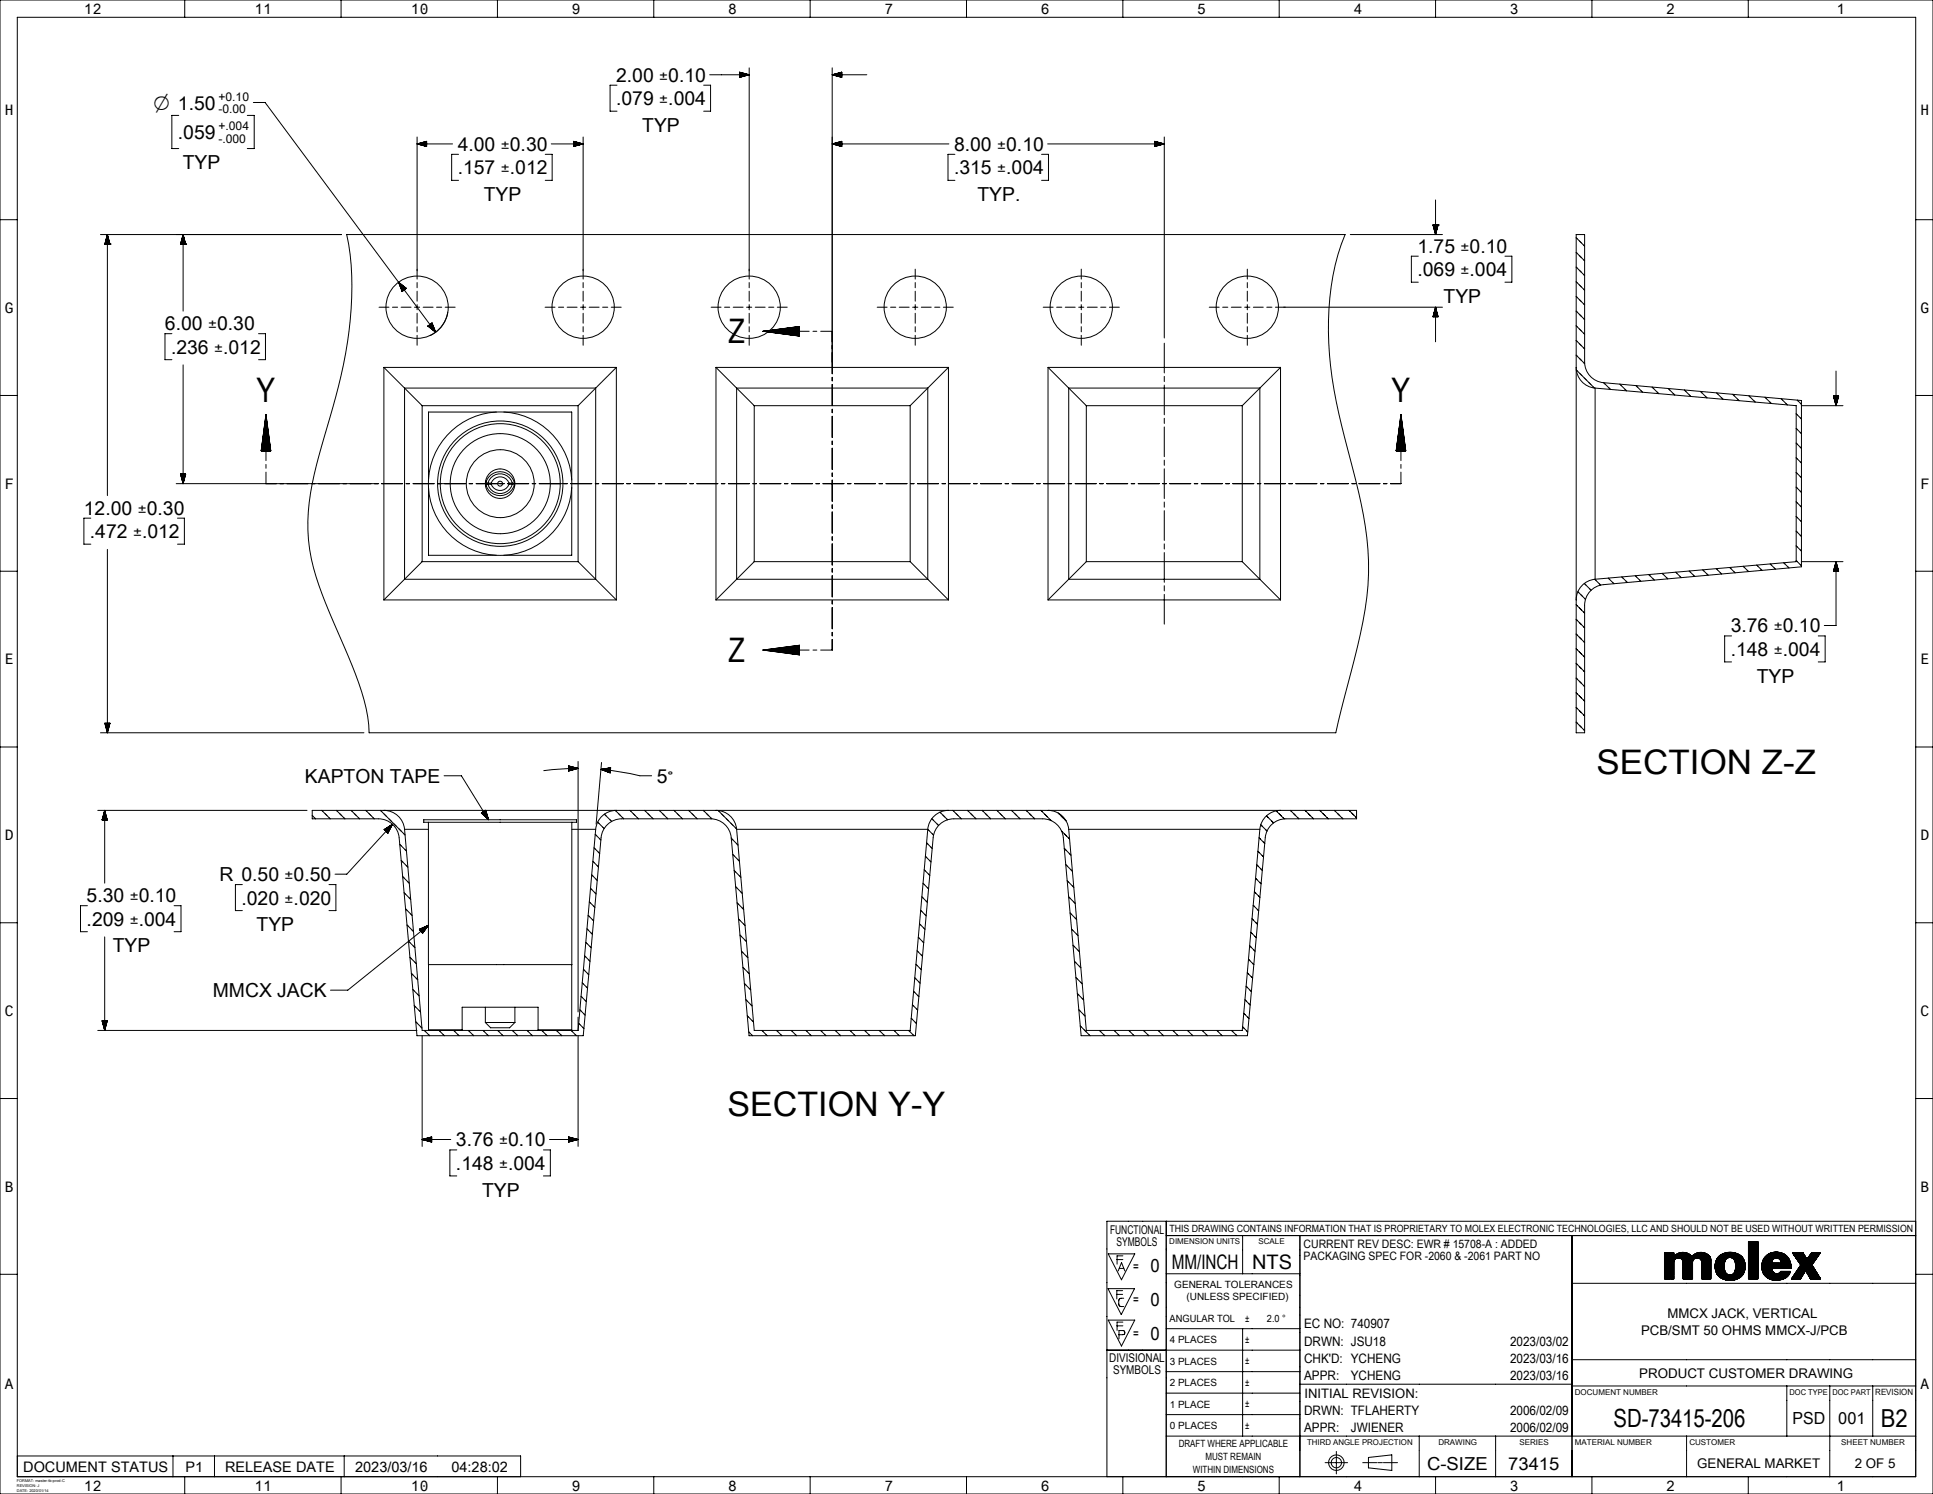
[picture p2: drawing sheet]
<svg xmlns="http://www.w3.org/2000/svg" width="559mm" height="432mm" viewBox="0 0 559 432" stroke-linecap="round" stroke-linejoin="round" font-family="sans-serif">
<defs><g id="words">
<g font-size="9.8">
<text x="210.6" y="99.3">Z</text>
<text x="74.2" y="116.3">Y</text>
<text x="402.3" y="116.3">Y</text>
<text x="210.6" y="191.4">Z</text>
<text x="461.6" y="223.8">SECTION Z-Z</text>
<text x="210.3" y="322.5">SECTION Y-Y</text>
</g>
<text font-size="7.3" x="466.4" y="412.3">SD-73415-206</text>
<text font-size="7.2" x="543.7" y="412.3">B2</text>
<text font-size="6.1" x="44.3" y="31.7">⌀ 1.50</text>
<g font-size="5.8">
<text x="338.7" y="366.8">MM/INCH</text>
<text x="361.9" y="366.8">NTS</text>
</g>
<g font-size="5.6">
<text x="178.1" y="23.6">2.00</text>
<text x="178.1" y="30.4">.079</text>
<text x="51.4" y="40.2">.059</text>
<text x="185.7" y="38.1">TYP</text>
<text x="132.3" y="43.6">4.00</text>
<text x="275.8" y="43.6">8.00</text>
<text x="52.8" y="48.9">TYP</text>
<text x="132.3" y="50.4">.157</text>
<text x="275.8" y="50.4">.315</text>
<text x="139.9" y="58.1">TYP</text>
<text x="282.6" y="58.1">TYP.</text>
<text x="409.8" y="73">1.75</text>
<text x="409.8" y="79.8">.069</text>
<text x="417.3" y="87.6">TYP</text>
<text x="47.7" y="95.4">6.00</text>
<text x="49.4" y="102.2">.236</text>
<text x="24.3" y="148.8">12.00</text>
<text x="26" y="155.5">.472</text>
<text x="500.3" y="182.8">3.76</text>
<text x="500.3" y="189.6">.148</text>
<text x="507.9" y="197.3">TYP</text>
<text x="88.2" y="226.3">KAPTON TAPE</text>
<text x="189.9" y="226.3">5°</text>
<text x="63.4" y="254.7">R 0.50</text>
<text x="25" y="260.8">5.30</text>
<text x="69.8" y="261.4">.020</text>
<text x="25" y="267.5">.209</text>
<text x="74.2" y="269.2">TYP</text>
<text x="32.6" y="275.3">TYP</text>
<text x="61.5" y="288.2">MMCX JACK</text>
<text x="131.8" y="331.4">3.76</text>
<text x="131.8" y="338.1">.148</text>
<text x="139.4" y="345.9">TYP</text>
</g>
<g font-size="5.3">
<text x="332.6" y="367.8">0</text>
<text x="332.6" y="377.5">0</text>
<text x="332.6" y="387.3">0</text>
</g>
<text font-size="5.2" x="412.6" y="424.8">C-SIZE</text>
<text font-size="5.1" x="436" y="424.7">73415</text>
<g font-size="5">
<text x="190.6" y="23.6">±0.10</text>
<text x="190.6" y="30.4">±.004</text>
<text x="144.8" y="43.6">±0.30</text>
<text x="288.3" y="43.6">±0.10</text>
<text x="144.8" y="50.4">±.012</text>
<text x="288.3" y="50.4">±.004</text>
<text x="422.2" y="73">±0.10</text>
<text x="422.2" y="79.8">±.004</text>
<text x="60.2" y="95.4">±0.30</text>
<text x="61.9" y="102.2">±.012</text>
<text x="39.8" y="148.8">±0.30</text>
<text x="38.5" y="155.5">±.012</text>
<text x="512.8" y="182.8">±0.10</text>
<text x="512.8" y="189.6">±.004</text>
<text x="82.3" y="254.7">±0.50</text>
<text x="37.5" y="260.8">±0.10</text>
<text x="82.3" y="261.4">±.020</text>
<text x="37.5" y="267.5">±.004</text>
<text x="144.3" y="331.4">±0.10</text>
<text x="144.3" y="338.1">±.004</text>
</g>
<g font-size="4.8">
<text x="518.2" y="411.6">PSD</text>
<text x="531.4" y="411.6">001</text>
</g>
<g font-size="4.2">
<text x="24.3" y="4">12</text>
<text x="73.6" y="4">11</text>
<text x="118.8" y="4">10</text>
<text x="165.3" y="4">9</text>
<text x="210.5" y="4">8</text>
<text x="255.7" y="4">7</text>
<text x="300.9" y="4">6</text>
<text x="346.1" y="4">5</text>
<text x="391.3" y="4">4</text>
<text x="436.5" y="4">3</text>
<text x="481.7" y="4">2</text>
<text x="531" y="4">1</text>
<text x="1.4" y="33.2">H</text>
<text x="555.2" y="33.2">H</text>
<text x="1.4" y="90.4">G</text>
<text x="555.2" y="90.4">G</text>
<text x="1.4" y="141.2">F</text>
<text x="555.2" y="141.2">F</text>
<text x="1.4" y="192">E</text>
<text x="555.2" y="192">E</text>
<text x="1.4" y="242.8">D</text>
<text x="555.2" y="242.8">D</text>
<text x="1.4" y="293.6">C</text>
<text x="555.2" y="293.6">C</text>
<text x="1.4" y="344.4">B</text>
<text x="555.2" y="344.4">B</text>
<text x="1.4" y="401.6">A</text>
<text x="555.2" y="401.6">A</text>
<text x="6.7" y="425.3">DOCUMENT STATUS</text>
<text x="53.6" y="425.3">P1</text>
<text x="65.1" y="425.3">RELEASE DATE</text>
<text x="102.7" y="425.3">2023/03/16</text>
<text x="130.5" y="425.3">04:28:02</text>
<text x="24.3" y="430.8">12</text>
<text x="73.6" y="430.8">11</text>
<text x="118.8" y="430.8">10</text>
<text x="165.3" y="430.8">9</text>
<text x="210.5" y="430.8">8</text>
<text x="255.7" y="430.8">7</text>
<text x="300.9" y="430.8">6</text>
<text x="346.1" y="430.8">5</text>
<text x="391.3" y="430.8">4</text>
<text x="436.5" y="430.8">3</text>
<text x="481.7" y="430.8">2</text>
<text x="531" y="430.8">1</text>
</g>
<g font-size="3.9">
<text x="327.6" y="367.2">=</text>
<text x="327.6" y="377">=</text>
<text x="482.1" y="380.9">MMCX JACK, VERTICAL</text>
<text x="327.6" y="386.7">=</text>
<text x="474.4" y="385.8">PCB/SMT 50 OHMS MMCX-J/PCB</text>
<text x="473.9" y="398.2">PRODUCT CUSTOMER DRAWING</text>
<text x="490.6" y="424.4">GENERAL MARKET</text>
<text x="536.2" y="424.4">2 OF 5</text>
</g>
<g font-size="3.8">
<text x="377" y="383.9">EC NO: 740907</text>
<text x="377" y="388.9">DRWN: JSU18</text>
<text x="436.5" y="388.9">2023/03/02</text>
<text x="377" y="393.9">CHK'D: YCHENG</text>
<text x="436.5" y="393.9">2023/03/16</text>
<text x="377" y="398.9">APPR:</text>
<text x="390.5" y="398.9">YCHENG</text>
<text x="436.5" y="398.9">2023/03/16</text>
<text x="377.1" y="403.9">INITIAL REVISION:</text>
<text x="377" y="408.9">DRWN: TFLAHERTY</text>
<text x="377" y="413.9">APPR:</text>
<text x="390.5" y="413.9">JWIENER</text>
<text x="436.5" y="408.9">2006/02/09</text>
<text x="436.5" y="413.9">2006/02/09</text>
</g>
<g font-size="3.5">
<text x="63.2" y="29.2">+0.10</text>
<text x="63.2" y="32.7">-0.00</text>
<text x="63.2" y="37.6">+.004</text>
<text x="63.2" y="41.2">-.000</text>
<text x="320.9" y="356.5">FUNCTIONAL</text>
<text x="322.8" y="360">SYMBOLS</text>
<text x="320.7" y="393.8">DIVISIONAL</text>
<text x="321.8" y="397.2">SYMBOLS</text>
</g>
<g font-size="3.4">
<text x="376.9" y="360.7">CURRENT REV DESC: EWR # 15708-A : ADDED</text>
<text x="376.9" y="364.1">PACKAGING SPEC FOR -2060 &amp; -2061 PART NO</text>
</g>
<g font-size="2.9">
<text x="338" y="356.1">THIS DRAWING CONTAINS INFORMATION THAT IS PROPRIETARY TO MOLEX ELECTRONIC TECHNOLOGIES, LLC AND SHOULD NOT BE USED WITHOUT WRITTEN PERMISSION</text>
<text x="339.5" y="372.2">GENERAL TOLERANCES</text>
<text x="343" y="375.9">(UNLESS SPECIFIED)</text>
<text x="338.1" y="382">ANGULAR TOL</text>
<text x="360" y="381.9">±</text>
<text x="366.3" y="382">2.0 °</text>
<text x="338.2" y="388.2">4 PLACES</text>
<text x="360" y="388.2">±</text>
<text x="338.2" y="394.4">3 PLACES</text>
<text x="360" y="394.4">±</text>
<text x="338.2" y="400.6">2 PLACES</text>
<text x="360" y="400.6">±</text>
<text x="338.2" y="406.8">1 PLACE</text>
<text x="360" y="406.8">±</text>
<text x="338.2" y="413">0 PLACES</text>
<text x="360" y="413">±</text>
<text x="340.7" y="418.3">DRAFT WHERE APPLICABLE</text>
<text x="344.8" y="425.7">WITHIN DIMENSIONS</text>
<text x="348.5" y="422">MUST REMAIN</text>
</g>
<text font-size="2.5" x="542.1" y="403.1">REVISION</text>
<g font-size="2.3">
<text x="338" y="359.6">DIMENSION UNITS</text>
<text x="363.8" y="359.6">SCALE</text>
<text x="455.3" y="403.1">DOCUMENT NUMBER</text>
<text x="517.3" y="403.1">DOC TYPE</text>
<text x="529.7" y="403.1">DOC PART</text>
<text x="377.8" y="417.6">THIRD ANGLE PROJECTION</text>
<text x="415.8" y="417.6">DRAWING</text>
<text x="439.2" y="417.6">SERIES</text>
<text x="455.3" y="417.6">MATERIAL NUMBER</text>
<text x="488.4" y="417.6">CUSTOMER</text>
<text x="532.3" y="417.6">SHEET NUMBER</text>
</g>
<g font-size="1.1">
<text x="4.9" y="428.3">FORMAT: master-tb-prod-C</text>
<text x="4.9" y="429.7">REVISION: J</text>
<text x="4.9" y="431.1">DATE: 2020/01/14</text>
</g>
</g></defs>
<g fill="none" stroke="#000" stroke-width=".29">
<path d="M0 0h558.8v431.8h-558.8zM5 5h548.8v421.8h-548.8zM53.4 0v5M98.6 0v5M143.8 0v5M189 0v5M216.6 19.6v61.1M234.2 0v5M240.6 19.6v88.4M279.4 0v5M324.6 0v5M369.8 0v5"/>
<path d="M415 0v5M460.2 0v5M505.4 0v5M51.7 33.4h-2v9.5h2M71.5 33.4h2v9.5h-2M73.2 29.6h3.4l49.3 66.4M120.6 39.6v41.1M168.6 39.6v41.1M178.4 24.6h-2v7.5h2M203.4 24.6h2v7.5h-2M205.2 21.6h11.4M213.8 20.9l2.8 .7"/>
<path d="M213.8 20.9v1.4M213.8 20.9h.1M213.8 20.9l.4 .1M213.8 21h.6M213.8 21.1h1M213.8 21.2h1.2M213.8 21.2l1.5 .1M213.8 21.3h1.7M213.8 21.4h1.9M213.8 21.4l2.3 .1M213.8 21.5h2.5M213.8 22.3h.1"/>
<path d="M213.8 22.2h.6M213.8 22h1.2M213.8 21.9h1.7M213.8 21.8h1.9M213.8 21.7h2.5M214.2 22.2l-.4 .1M214.8 22.1h-1M215.3 21.9l-1.5 .1M216.1 21.7l-2.3 .1M216.6 21.6l-2.8 .7M240.6 21.6h10M240.6 21.6l2.7 .7"/>
<path d="M240.9 21.5h2.4M240.9 21.7h2.4M241.1 21.5h2.2M241.1 21.7h2.2M241.4 21.4h1.9M241.4 21.8h1.9M241.6 21.3h1.7M241.6 21.9h1.7M241.8 21.3h1.5M241.8 21.9h1.5M242.2 21.2h1.1M242.2 22h1.1"/>
<path d="M242.4 21.1h.9M242.4 22.1h.9M242.8 21h.5M242.8 22.2h.5M242.9 21h.4M242.9 22.2h.4M243.3 20.9h.1M243.3 22.3h.1M243.3 20.9v1.4M243.3 20.9l-2.7 .7M336.6 39.6v58.1M120.6 41.6h10.2"/>
<path d="M120.6 41.6l2.7 .7M120.7 41.6h2.6M120.9 41.7h2.4M120.9 41.5h2.4M121.2 41.8h2.1M121.2 41.4h2.1M121.4 41.8h1.9M121.4 41.4h1.9M121.8 41.9h1.5M121.8 41.3h1.5M122 42h1.3M122 41.2h1.3"/>
<path d="M122.2 42h1.1M122.4 41.1h.9M122.6 42.1h.7M122.6 41.1h.7M122.8 42.2h.5M122.8 41h.5M123.1 42.3h.2M123.1 40.9h.2M123.3 42.3h.1M123.3 40.9h.1M123.3 40.9v1.4M123.3 40.9l-2.7 .7"/>
<path d="M132.6 44.6h-2v7.5h2M157.6 44.6h2v7.5h-2M159.4 41.6h9.2M165.8 42.3h.1M165.8 42.3h.2M165.8 42.1h.8M165.8 42h1.4M165.8 41.9h1.5M165.8 41.8h2.1M165.8 40.9h.1M165.8 40.9h.2M165.8 41h.6"/>
<path d="M165.8 41.1h.8M165.8 41.1h1M165.8 41.2h1.4M165.8 41.3h1.5M165.8 41.3l1.9 .1M165.8 41.4h2.1M165.8 41.5h2.5M165.8 41.6h2.7M165.8 40.9l2.8 .7M165.8 40.9v1.4M166.4 42.2h-.6M167 42l-1.2 .1"/>
<path d="M167.7 41.8l-1.9 .1M168.3 41.7h-2.5M168.6 41.6l-2.8 .7M240.6 41.6h33.7M240.6 41.6l2.7 .7M240.7 41.6h2.6M240.9 41.7h2.4M240.9 41.5h2.4M241.2 41.8h2.1M241.2 41.4h2.1M241.4 41.8h1.9M241.4 41.4h1.9"/>
<path d="M241.8 41.9h1.5M241.8 41.3h1.5M242 42h1.3M242 41.2h1.3M242.2 42h1.1M242.4 41.1h.9M242.6 42.1h.7M242.6 41.1h.7M242.8 42.2h.5M242.8 41h.5M243.1 42.3h.2M243.1 40.9h.2"/>
<path d="M243.3 42.3h.1M243.3 40.9h.1M243.3 40.9v1.4M243.3 40.9l-2.7 .7M276.1 44.6h-2v7.5h2M301.1 44.6h2v7.5h-2M302.9 41.6h33.7M333.8 42.3h.1M333.8 42.3h.2M333.8 42.1h.8M333.8 42h1.4M333.8 41.9h1.5"/>
<path d="M333.8 41.8h2.1M333.8 40.9h.1M333.8 40.9h.2M333.8 41h.6M333.8 41.1h.8M333.8 41.1h1M333.8 41.2h1.4M333.8 41.3h1.5M333.8 41.3l1.9 .1M333.8 41.4h2.1M333.8 41.5h2.5M333.8 41.6h2.7"/>
<path d="M333.8 40.9l2.8 .7M333.8 40.9v1.4M334.4 42.2h-.6M335 42l-1.2 .1M335.7 41.8l-1.9 .1M336.3 41.7h-2.5M336.6 41.6l-2.8 .7M415 57.8v10M0 63.5h5M29 67.8h69.7M30.3 70.5h1.5M30.3 70.5h.1"/>
<path d="M30.4 70.4v.1M30.5 70v.5M30.5 69.8v.7M30.6 69.6v.9M30.7 69.2v1.3M30.7 69v1.5M30.8 68.6v1.9M30.9 68.5v2M30.9 68.3v2.2M31 67.9v2.6M31 67.8v75.4M31 67.8l-.7 2.7"/>
<path d="M31 67.8l.8 2.7M31.1 68.1v2.4M31.2 68.5v2M31.3 68.6v1.9M31.4 69v1.5M31.4 69.2v1.3M31.5 69.4v1.1M31.6 69.8v.7M31.6 70v.5M31.7 70.4v.1M31.8 70.5h.1M52.2 70.5h1.5"/>
<path d="M52.2 70.5h.1M52.2 70.4v.1M52.3 70v.5M52.4 69.8v.7M52.5 69.4v1.1M52.6 69.2v1.3M52.6 69v1.5M52.7 68.6v1.9M52.8 68.5v2M52.9 68.1v2.4M52.9 67.8v22.1M52.9 67.8l-.7 2.7"/>
<path d="M52.9 67.8l.8 2.7M53 67.9v2.6M53.1 68.3v2.2M53.1 68.5v2M53.2 68.6v1.9M53.3 69v1.5M53.3 69.2v1.3M53.4 69.6v.9M53.5 69.8v.7M53.6 70.2v.3M53.6 70.4v.1M53.7 70.5h.1"/>
<path d="M100.2 67.8h288.6a74.7 74.7 0 0 0-4.5 34.6 187.4 187.4 0 0 0 6.9 33.6 100.4 100.4 0 0 1 4.3 33.1 163.3 163.3 0 0 1-5.9 28.7l-3.4 14h-279.5a55.5 55.5 0 0 0-4.9-19.4l-2.2-5.2a148.9 148.9 0 0 1-9.6-25.6 57.5 57.5 0 0 1 1.4-27l1.5-5.5a188.9 188.9 0 0 0 8.4-36.7 79.7 79.7 0 0 0-1.1-24.6zM264.6 77.8v2.9M312.6 77.8v2.9M360.6 77.8v2.9M390.3 67.8h26.7M410 74h-2v7.6h2M414.3 65h.1M414.3 65h1.4M414.3 65l.7 2.8M414.3 65l.1 .4M414.4 65v.6M414.5 65v1"/>
<path d="M414.6 65v1.2M414.6 65v1.4M414.7 65v1.7M414.8 65v1.9M414.8 65l.1 2.3M414.9 65v2.5M415.1 65l-.1 2.7M415.1 65v2.3M415.2 65v2.1M415.3 65v1.7M415.4 65l-.1 1.6M415.4 65v1.2"/>
<path d="M415.5 65v1M415.6 65l-.1 .8M415.6 65v.4M415.7 65v.2M415.7 65h.1M415.7 65l-.7 2.8M435.1 74h2v7.6h-2M455.6 67.8h2.5v36.8a6 6 0 0 0 5.4 6l57.3 5.2v48l-57.3 5.2a6 6 0 0 0-5.4 6v36.8h-2.5zM455.6 72.9l2.5 2.5M455.6 68.7l2.5 2.4-.3-.3M456 77.5l-.4-.3 2.5 2.4-.3-.3M553.8 63.5h5"/>
<path d="M49.7 96.4h-2v7.6h2M74.7 96.4h2v7.6h-2M109.6 88.8h2.9M113.5 88.8h1.5M115.3 81.8l1.5 2M115.4 82l1.3 1.8M115.4 81.7l1.5 2M115.5 82.2l1.2 1.7M115.6 81.9l1.4 1.8M115.6 82.6l1 1.3M115.7 82.8l.9 1.2M115.8 83.1l.7 .9"/>
<path d="M115.9 83.3l.6 .8M115.9 82.1l1.1 1.5M116 88.8h2.8M116 83.7l.3 .5-.2-.4M116.1 82.2l1 1.4M116.2 84l.1 .2M116.3 84.2h.1M116.4 82.5l.8 1M116.5 82.6l.7 .9M116.7 82.7l.6 .8M117 83l.3 .4M117.1 83.1l.3 .3"/>
<path d="M117.4 83.3h.1M117.4 83.3l-2.2-1.7 1.1 2.6M117.4 83.3l-1.1 .9M119.8 88.8h1.5M120.6 81.7v1.5M120.6 84.2v2.8M120.6 88v1.5M120.6 90.5v2.9M120.6 94.4v1.5M120.6 96.9v2.9M122.3 88.8h2.9M123.7 94.2l2.2 1.8"/>
<path d="M123.7 94.2h.1M123.8 94.2l.1 .2M124 94.5l-.2-.3 .5 .5M124 94l.9 1.2M124.5 94.9l-.6-.8 .7 .9M124.5 93.7l1.1 1.5M124.8 93.5l.3 .4M124.8 93.4l.2 .3M124.9 93.4h.1M124.9 93.4l1 2.6M124.9 93.4l-1.2 .8M125.1 95.3l-1-1.3 1.3 1.6"/>
<path d="M125.3 94.3l-.6-.8 .6 1M125.4 94.6l-.8-1 .9 1.4M125.6 95.7l-1.4-1.8 1.5 1.9M125.8 95.6l-1.4-1.9 1.4 2M126.2 88.8h1.5M128.7 88.8h2.9M129.5 90.3a9 9 0 0 1-5.3 6.7M157.6 88.8h2.9M161.5 88.8h1.5M164 88.8h2.8M167.8 88.8h1.5M168.6 81.7v1.5"/>
<path d="M168.6 84.2v2.8M168.6 88v1.5M168.6 90.5v2.9M168.6 94.4v1.5M168.6 96.9v2.9M170.3 88.8h2.9M174.2 88.8h1.5M176.7 88.8h2.9M205.6 88.8h2.9M209.5 88.8h1.5M212 88.8h2.8M215.8 88.8h1.5"/>
<path d="M216.6 81.7v1.5M216.6 84.2v2.8M216.6 88v1.5M216.6 90.5v2.9M216.6 94.4v1.5M216.6 96.9v2.9M218.3 88.8h2.9M220.6 95.8l10.5 1.3M220.6 95.8h13.3M221 95.8h10.1M221 95.7h10.1M221.3 95.6h9.8"/>
<path d="M221.7 95.9h9.4M222.1 96h9M222.1 95.5h9M222.2 88.8h1.5M222.5 95.5h8.6M222.9 96.1h8.2M223.3 96.1h7.8M223.3 95.4h7.8M223.7 96.2h7.4M223.7 95.3h7.4M224.4 96.3h6.7M224.4 95.2h6.7"/>
<path d="M224.7 88.8h2.9M224.8 96.3h6.3M224.8 95.2h6.3M225.2 95.1h5.9M225.6 96.4h5.5M226 96.5h5.1M226 95h5.1M226.4 95h4.7M226.8 96.6h4.3M227.1 96.6h4M227.1 94.9h4M227.5 96.7h3.6"/>
<path d="M227.5 94.8h3.6M228.3 96.8h2.8M228.3 94.7h2.8M228.7 96.8h2.4M228.7 94.7h2.4M229.1 94.6h2M229.5 96.9h1.6M229.8 97h1.3M229.8 94.5h1.3M230.2 94.5h.9M230.6 97.1h.5M231 97.1h.1"/>
<path d="M231 94.4h.1M231.1 94.4v2.7M231.1 94.4l-10.5 1.4M235 95.8h1.1M237.2 95.8h3.4M253.6 88.8h2.9M257.5 88.8h1.5M260 88.8h2.8M263.8 88.8h1.5M264.6 81.7v1.5M264.6 84.2v2.8M264.6 88v1.5"/>
<path d="M264.6 90.5v2.9M264.6 94.4v1.5M264.6 96.9v2.9M266.3 88.8h2.9M270.2 88.8h1.5M272.7 88.8h2.9M301.6 88.8h2.9M305.5 88.8h1.5M308 88.8h2.8M311.8 88.8h1.5M312.6 81.7v1.5M312.6 84.2v2.8"/>
<path d="M312.6 88v1.5M312.6 90.5v2.9M312.6 94.4v1.5M312.6 96.9v2.9M314.3 88.8h2.9M318.2 88.8h1.5M320.7 88.8h2.9M336.6 99.2v8.6M349.6 88.8h2.9M353.5 88.8h1.5M356 88.8h2.8M359.8 88.8h1.5"/>
<path d="M360.6 81.7v1.5M360.6 84.2v2.8M360.6 88v1.5M360.6 90.5v2.9M360.6 94.4v1.5M360.6 96.9v2.9M362.3 88.8h2.9M366.2 88.8h1.5M368.7 88.8h48.3M414.3 91.5h1.4M414.3 91.5h.1M414.4 91.2v.3"/>
<path d="M414.4 91v.5M414.5 90.6v.9M414.6 90.4v1.1M414.6 90.2v1.3M414.7 89.8v1.7M414.8 89.6v1.9M414.9 89.3v2.2M414.9 89.1v2.4M415 88.8v10M415 88.8l-.7 2.7M415 88.8l.7 2.7M415 88.9v2.6"/>
<path d="M415.1 89.3v2.2M415.2 89.5v2M415.3 89.8v1.7M415.3 90v1.5M415.4 90.4v1.1M415.5 90.6v.9M415.5 90.8v.7M415.6 91.2v.3M415.7 91.4v.1M456 98.7l-.4-.3 2.5 2.4-.3-.3M456 94.5l-.4-.3 2.5 2.4-.3-.3M456 90.2l-.4-.3 2.5 2.5-.3-.3"/>
<path d="M456 86l-.4-.3 2.5 2.4-.3-.3M456 81.7l-.4-.3 2.5 2.5-.3-.3M0 114.3h5M52.9 105.5v34.3M76.9 119.8v13.3M76.9 119.8l-1.4 10.5M76.9 119.8l1.4 10.5M111 106.2l6 6M111 106.2v67.2M111 106.2h67.2M117 112.2h55.2M117 112.2v55.2"/>
<path d="M117 112.2l5 5.1M122 117.3v45M122 117.3h45.1M143.5 119.1h-19.6v19.6M145.6 119.1h19.7v19.6M167.1 117.3v45M172.2 112.2v55.2M172.2 112.2l-5.1 5.1M178.2 106.2l-6 6M178.2 106.2v67.2M207 106.2l6 6M207 106.2h67.2"/>
<path d="M207 106.2v67.2M213 112.2h55.2M213 112.2v55.2M213 112.2l5 5.1M218 117.3h45.1M218 117.3v45M240.6 109.1v1M240.6 111.1v6.1M240.6 118.3v1M263.1 117.3v45M268.2 112.2v55.2M268.2 112.2l-5.1 5.1"/>
<path d="M274.2 106.2l-6 6M274.2 106.2v67.2M303 106.2l6 6M303 106.2h67.2M303 106.2v67.2M309 112.2h55.2M309 112.2v55.2M309 112.2l5 5.1M314 117.3h45.1M314 117.3v45M336.6 108.8v1.5M336.6 111.3v8.6"/>
<path d="M359.1 117.3v45M364.2 112.2v55.2M364.2 112.2l-5.1 5.1M370.2 106.2l-6 6M370.2 106.2v67.2M405 119.8v13.3M405 119.8l-1.4 10.5M405 119.8l1.4 10.5M455.6 106.2a6 6 0 0 0 5.5 6M455.6 102.6l2.5 2.5M456 107.3l-.3-.4 5.2 5.2-.3-.3M456.7 107.9l.6 .7"/>
<path d="M458 109.2l.6 .7M459.3 110.5l.6 .7M461.1 112.2v55.2M461.1 112.2l58.1 5.1v45l-58.1 5.1M463.6 110.6l2 2-.5-.5M468.3 111l1.9 2M472.9 111.4l2 2M477.6 111.9l1.9 1.9M482.3 112.3l1.9 1.9M486.9 112.7l1.9 1.9M491.6 113.1l1.9 1.9M496.7 114l-.5-.4 1.9 1.8"/>
<path d="M501.4 114.4l-.5-.4 1.9 1.8-.5-.5M506 114.8l-.4-.4 1.8 1.8-.5-.4M510.7 115.3l-.5-.5 1.8 1.8M514.9 115.2l1.8 1.8M519.2 119.6l1.6 1.5M519.6 115.7l1.2 1.2-.3-.3M520.7 117.3h12.1M530 114.5h.1M530 114.5h1.5M530 114.5l.8 2.8M530.1 114.5v.4M530.2 114.5v.6"/>
<path d="M530.2 114.5l.1 .9M530.3 114.5v1.1M530.4 114.5v1.3M530.4 114.5l.1 1.7M530.5 114.5v1.9M530.6 114.5v2.3M530.7 114.5v2.5M530.8 107.3v10M530.8 114.5v2.7M530.9 114.5v2.3M531 114.5l-.1 2.1M531.1 114.5v1.7"/>
<path d="M531.2 114.5l-.1 1.5M531.2 114.5v1.1M531.3 114.5v.9M531.4 114.5l-.1 .8M531.4 114.5v.4M531.5 114.5v.2M531.5 114.5l-.7 2.8M553.8 114.3h5M50.9 139.8h58.6M52.2 137h1.5M52.2 137l.7 2.8M52.2 137h.1"/>
<path d="M52.2 137v.2M52.3 137v.6M52.4 137v.8M52.4 137l.1 1.2M52.6 137v1.4M52.6 137v1.6M52.7 137v1.9M52.8 137v2.1M52.8 137l.1 2.5M53 137v2.7M53.1 137v2.3M53.1 137v2.1"/>
<path d="M53.2 137v1.9M53.3 137v1.6M53.4 137l-.1 1.4M53.4 137v1M53.5 137v.8M53.6 137v.4M53.6 137v.2M53.7 137l-.8 2.8M53.7 137h.1M75.5 130.3h2.8M75.5 130.2v.1M75.6 129.4v.9"/>
<path d="M75.7 129.1v1.2M75.8 128.3v2M75.8 127.9v2.4M75.9 127.5v2.8M76 126.7v3.6M76 126.4v3.9M76.1 125.6v4.7M76.2 125.2v5.1M76.3 124.4v5.9M76.3 124v6.3M76.4 123.6v6.7M76.5 122.9v7.4"/>
<path d="M76.5 122.5v7.8M76.6 121.7v8.6M76.7 121.3v9M76.8 120.6v9.7M76.8 120.2v10.1M76.9 134.2v1.1M76.9 136.5v3.3M76.9 120.2v10.1M77 120.9v9.4M77.1 121.3v9M77.2 122.1v8.2M77.2 122.5v7.8"/>
<path d="M77.3 122.9v7.4M77.4 123.6v6.7M77.4 124v6.3M77.5 124.8v5.5M77.6 125.2v5.1M77.7 126v4.3M77.8 126.4v3.9M77.8 126.7v3.6M77.9 127.5v2.8M78 127.9v2.4M78.1 128.7v1.6M78.1 129.1v1.2"/>
<path d="M78.2 129.8v.5M78.3 130.2v.1M110.3 139.8h6.1M117.4 139.8h1M119.4 139.8h6.1M126.5 139.8a18.1 18.1 0 0 0 18.1 18.1 18.1 18.1 0 0 0 18.1-18.1M126.5 139.8a18.1 18.1 0 0 1 18.1-18.1 18.1 18.1 0 0 1 18.1 18.1M126.5 139.8h8.1M135.6 139.8h1M137.6 139.8h6.1M140.4 139.9a4.3 4.3 0 0 0 4.2 3.4 4.3 4.3 0 0 0 4.1-3.4M140.4 139.7a4.3 4.3 0 0 1 4.2-3.4 4.3 4.3 0 0 1 4.1 3.4"/>
<path d="M140.4 139.9h.6M140.4 138.9v.8M140.4 139.9v.8M140.4 139.7h.6M141 139.9a3.7 3.7 0 0 0 3.6 2.7 3.7 3.7 0 0 0 3.5-2.7M141 139.7a3.7 3.7 0 0 1 3.6-2.8 3.7 3.7 0 0 1 3.5 2.8M141 139.9h.9a2.92 2.92 0 0 0 2.7 1.9 2.92 2.92 0 0 0 2.7-1.9h.8M141 139.7l.9-.1a2.92 2.92 0 0 1 2.7-1.8 2.92 2.92 0 0 1 2.7 1.8l.8 .1M143.9 139.8h1.9M146.8 139.8h6M148.1 139.9h.6M148.1 139.7h.6"/>
<path d="M148.7 138.9v.8M148.7 139.9v.8M153.9 139.8h1M155.9 139.8h6.8M163 139.8h1M165 139.8h6.1M172.1 139.8h1M174.1 139.8h6.1M181.2 139.8h1M183.2 139.8h6.1M190.3 139.8h1M192.3 139.8h6.1"/>
<path d="M199.4 139.8h1M201.4 139.8h6.1M208.5 139.8h1M210.6 139.8h6M217.6 139.8h1.1M219.7 139.8h6.1M226.8 139.8h1M228.8 139.8h6.1M235.9 139.8h1M237.9 139.8h6.1M240.6 120.3v6.2M240.6 127.5v1"/>
<path d="M240.6 129.5v6.2M240.6 136.7v1M240.6 138.7v6.2M245 139.8h1M247 139.8h6.1M254.1 139.8h1M256.1 139.8h6.1M263.2 139.8h1M265.2 139.8h6.1M272.3 139.8h1M274.4 139.8h6M281.4 139.8h1.1"/>
<path d="M283.5 139.8h6M290.6 139.8h1M292.6 139.8h6.1M299.7 139.8h1M301.7 139.8h6.1M308.8 139.8h1M310.8 139.8h6.1M317.9 139.8h1M319.9 139.8h6.1M327 139.8h1M329 139.8h6.1M336.1 139.8h1"/>
<path d="M336.6 120.9v1.5M336.6 123.4v8.6M336.6 133v1.5M336.6 135.5v8.6M338.2 139.8h6M345.2 139.8h1.1M347.3 139.8h6M354.4 139.8h1M356.4 139.8h6.1M363.5 139.8h1M365.5 139.8h6.1M372.6 139.8h1"/>
<path d="M374.6 139.8h6.1M381.7 139.8h1M383.7 139.8h6.1M390.8 139.8h1M392.8 139.8h6.1M399.9 139.8h1M403.6 130.3h2.8M403.6 130.2v.1M403.7 129.4v.9M403.8 129.1v1.2M403.9 128.3v2M403.9 127.9v2.4"/>
<path d="M404 127.1v3.2M404.1 126.7v3.6M404.1 126.4v3.9M404.2 125.6v4.7M404.3 125.2v5.1M404.4 124.4v5.9M404.4 124v6.3M404.5 123.3v7M404.6 122.9v7.4M404.6 122.5v7.8M404.7 121.7v8.6M404.8 121.3v9"/>
<path d="M404.9 120.6v9.7M404.9 120.2v10.1M405 136.5v3.3h-3M405 134.2v1.1M405 120.2v10.1M405.1 120.9v9.4M405.2 121.3v9M405.3 122.1v8.2M405.3 122.5v7.8M405.5 123.3v7M405.5 123.6v6.7M405.6 124v6.3"/>
<path d="M405.7 124.8v5.5M405.7 125.2v5.1M405.8 126v4.3M405.9 126.4v3.9M406 127.1v3.2M406 127.5v2.8M406.1 127.9v2.4M406.2 128.7v1.6M406.2 129.1v1.2M406.3 129.8v.5M406.4 130.2v.1M519.2 136.5l1.6 1.6"/>
<path d="M519.2 132.3l1.6 1.5M519.2 128.1l1.6 1.5M519.2 123.8l1.6 1.5M26.3 149.8h-2v7.5h2M31 158.8v53M51.3 149.8h2v7.5h-2M123.9 140.8v19.7h19.6M165.3 140.8v19.7h-19.7M240.6 145.9v1M240.6 148v6.1M240.6 155.1v1M240.6 157.2v6.1"/>
<path d="M336.6 145.1v1.5M336.6 147.6v8.6M336.6 157.2v1.5M336.6 159.7v8.6M519.2 157.8l1.6 1.5M519.2 153.5l1.6 1.5M519.2 149.3l1.6 1.5M519.2 145l1.6 1.6M519.2 140.8l1.6 1.5M0 165.1h5M111 173.4h67.2M117 167.4l-6 6"/>
<path d="M117 167.4h55.2M122 162.3h45.1M122 162.3l-5 5.1M167.1 162.3l5.1 5.1M172.2 167.4l6 6M207 173.4h67.2M213 167.4l-6 6M213 167.4h55.2M218 162.3h45.1M218 162.3l-5 5.1M240.6 164.3v1.1M240.6 166.4v6.1"/>
<path d="M240.6 173.6v1M240.6 175.6v6.1M263.1 162.3l5.1 5.1M268.2 167.4l6 6M303 173.4h67.2M309 167.4l-6 6M309 167.4h55.2M314 162.3h45.1M314 162.3l-5 5.1M336.6 171.8v8.6M336.6 169.3v1.5M359.1 162.3l5.1 5.1"/>
<path d="M364.2 167.4l6 6M456 179.3l-.4-.3 2.5 2.5-.3-.4M456 175.1l-.4-.3 2.5 2.4-.3-.3M456.1 171l2.2 2.2-.2-.3M457 171.8l.5 .6M458 168.6l2 2-.5-.5M461.1 167.4a6 6 0 0 0-5.5 6M461.5 167.8l-.5-.4 1.7 1.7-.4-.4M465.3 167.5l-.4-.4 1.7 1.6M468.8 166.7l1.6 1.7-.4-.4M472.7 166.4l1.6 1.6-.4-.4M476.6 166.1l1.6 1.6"/>
<path d="M480.5 165.7l1.6 1.6M484.4 165.4l1.6 1.6M488.3 165l1.6 1.6M492.2 164.7l1.6 1.6-.4-.4M496.5 164.7l-.4-.3 1.6 1.5M500 164l1.6 1.6-.4-.4M503.9 163.7l1.6 1.5-.4-.4M507.8 163.3l1.6 1.6M512.1 163.4l-.4-.4 1.6 1.5M516 163l-.4-.4 1.6 1.5-.4-.3M519.2 162l1.6 1.5M520.7 162.3h12.1"/>
<path d="M530 165.1h1.5M530 165.1h.1M530.1 164.7v.4M530.2 164.5v.6M530.3 164.1v1M530.3 163.9v1.2M530.4 163.8v1.3M530.5 163.4v1.7M530.5 163.2v1.9M530.6 162.8v2.3M530.7 162.6v2.5M530.8 162.3v18.5h-3.4"/>
<path d="M530.8 162.3l-.8 2.8M530.8 162.3l.7 2.8M530.8 162.4v2.7M530.9 162.8v2.3M530.9 163v2.1M531.1 163.4v1.7M531.1 163.6v1.5M531.2 163.9v1.2M531.3 164.1v1M531.3 164.3v.8M531.4 164.7v.4M531.5 164.9v.2"/>
<path d="M553.8 165.1h5M220.6 187.9h13.3M220.6 187.9l10.5 1.4M221 187.8h10.1M221.3 188h9.8M221.3 187.8h9.8M221.7 188h9.4M222.1 187.7h9M222.5 188.1h8.6M222.5 187.6h8.6M222.9 188.2h8.2M222.9 187.6h8.2"/>
<path d="M223.3 188.2h7.8M223.7 187.5h7.4M224 188.3h7.1M224 187.4h7.1M224.4 188.4h6.7M224.8 187.3h6.3M225.2 188.5h5.9M225.2 187.3h5.9M225.6 188.5h5.5M226 188.6h5.1M226 187.2h5.1M226.4 187.1h4.7"/>
<path d="M226.8 188.7h4.3M226.8 187.1h4.3M227.1 188.7h4M227.5 187h3.6M227.9 186.9h3.2M227.9 188.8h3.2M228.3 188.9h2.8M228.7 186.8h2.4M229.1 186.8h2M229.1 189h2M229.5 189h1.6M229.8 186.7h1.3"/>
<path d="M229.8 189.1h1.3M230.2 186.6h.9M230.6 186.6h.5M230.6 189.2h.5M231 189.3h.1M231.1 186.5v2.8M231.1 186.5l-10.5 1.4M235 187.9h1.1M240.6 184.8v3.1h-3.4M240.6 182.8v1M456 196.3l-.4-.3 2.5 2.4-.3-.3M456 192l-.4-.3 2.5 2.5-.3-.3"/>
<path d="M456 187.8l-.4-.3 2.5 2.4-.3-.3M456 183.6l-.4-.3 2.5 2.4-.3-.3M500.6 183.8h-2v7.5h2M525.6 183.8h2v7.5h-2M0 215.9h5M29 211.8h76.2M30.3 209h1.5M30.3 209l.7 2.8M30.3 209h.1M30.4 209v.2M30.4 209l.1 .6M30.5 209v.8"/>
<path d="M30.6 209v1M30.6 209l.1 1.4M30.7 209v1.6M30.8 209v1.9M30.9 209v2.1M30.9 209v2.3M31 209v2.7M31.2 209l-.1 2.5M31.2 209v2.1M31.3 209v1.9M31.4 209v1.6M31.4 209v1.4"/>
<path d="M31.5 209v1.2M31.6 209v.8M31.7 209l-.1 .6M31.7 209v.2M31.8 209h.1M31.8 209l-.8 2.8M456 209l-.4-.3 2.5 2.4-.3-.3M456 204.8l-.4-.3 2.5 2.4-.3-.3M456 200.5l-.4-.3 2.5 2.5-.3-.3M553.8 215.9h5M28.3 234.2h60.5M29.5 237h1.5"/>
<path d="M29.6 236.8v.2M29.6 236.6v.4M29.7 236.2v.8M29.8 236v1M29.9 235.6v1.4M29.9 235.5v1.5M30 235.3v1.7M30.1 234.9v2.1M30.1 234.7v2.3M30.2 234.3v2.7M30.3 234.2v21M30.3 234.2l-.8 2.8"/>
<path d="M30.3 234.2l.7 2.8M30.3 234.5v2.5M30.4 234.9v2.1M30.5 235.1v1.9M30.5 235.3v1.7M30.6 235.6v1.4M30.7 235.8v1.2M30.8 236.2v.8M30.8 236.4v.6M30.9 236.6v.4M31 237h.1M90.3 234.2h301.9v2.5h-20.5a6 6 0 0 0-5.9 5.4l-5.2 57.2h-48.1l-5.1-57.2a6 6 0 0 0-6-5.4h-25.7a6 6 0 0 0-5.9 5.4l-5.2 57.2h-48.1l-5.1-57.2a6 6 0 0 0-6-5.4h-25.7a6 6 0 0 0-5.9 5.4l-5.2 57.2h-48.1l-5.1-57.2a6 6 0 0 0-6-5.4h-19.1z"/>
<path d="M90.3 235.7l.9 1M93 234.2l2.5 2.5M97.3 234.2l2.4 2.5M101.5 234.2l2.4 2.5M105.7 234.2l2.5 2.5M110 234.2l7.1 7.1M111 234.2a6 6 0 0 1 6 5.5M111.1 239.8l1.1 1M111.1 239.8h.1M111.2 239.7l-.1 .1M111.4 239.6l-.3 .2M111.7 239.3l-.5 .6"/>
<path d="M111.9 239.2l-.6 .7M112.2 239l-.9 1M112.4 238.9l-1 1.1M112.6 238.8l-1.2 1.3M112.7 239.7l-.8 .9M112.8 239.5l-.9 1M112.9 238.6l-1.4 1.5M113.1 238.5l-1.6 1.7M113.1 239l-1.3 1.4 1.2-1.2M113.1 238.8l-1.4 1.6M113.3 238.5l-1.6 1.8M113.4 238.3l-1.8 1.9"/>
<path d="M113.5 238.2l-13.2 14.5h-3.4M113.5 238.2l-2.4 1.6M113.5 238.2l-1.3 2.6M117 239.7h6.8M117 239.7l5 58.1h45.1M122.5 236.9h44.2v.8h-44.2zM123.8 237.7l.1 60h9.7v-6.6h21.9v6.6h9.8v-60M128.4 224.2h5l7.8 12.7M139.2 235l2 1.9M139.2 235h.1M139.2 235l.3 .2M139.3 234.9l.3 .5"/>
<path d="M139.3 234.9l.4 .6M139.4 234.8l.6 1M139.5 234.8l.7 1.1M139.6 234.7l.9 1.5M139.6 234.7l1 1.6M139.6 234.7l1.3 1.9M139.7 234.6l1.3 2.1M139.8 234.6l1.4 2.2M140.2 234.4l.6 1.1M140.2 234.3l.5 .8M140.2 234.3l.4 .7M140.4 234.2h.1"/>
<path d="M140.4 234.2l.8 2.7M140.4 234.2l-1.2 .8M140.5 234.4l-.1-.2 .1 .4M140.9 235.7l-.8-1.3 .8 1.5M141 236.3l-1.1-1.8 1.2 2M164.4 221.4l2.7 .7M164.4 221.4v1.4M164.4 221.4h.1M164.4 221.6h.9M164.4 221.7l1.5 .1M164.4 221.9h2.1M164.4 222.8h.1"/>
<path d="M164.6 221.4h-.2l.3 .1M164.8 222.7l-.4 .1M164.9 221.5h-.5M165.3 239.7h6.9M165.3 222.6l-.9 .1h.5M165.5 221.7h-1.1M165.9 222.4l-1.5 .1h1.1M166.1 221.8h-1.7M166.1 222.4h-1.7M166.3 222.3h-1.9M166.6 222h-2.2h2.4M166.6 222.2h-2.2"/>
<path d="M167 222.1h-2.6l2.4 .1M167.1 222.1l-5 .1-4.9 .5M167.1 220.1v72.4M167.1 222.1l-2.7 .7M172.2 239.7l-5.1 58.1M172.8 237.6l1.8 1.9M173.7 222.4l8.2 1.1a20.7 20.7 0 0 0 6.5 .7M173.7 222.4l2.7 1M173.9 220.4l-1.6 17.8M174 222.3l2.5 .2M174.2 222.5l2.2 .3M174.4 222.6l2 .2"/>
<path d="M174.4 222.3l2.1 .2M174.5 222.7l1.9 .2M174.6 222.2l1.9 .2M174.7 235.3l2.1 2.1M174.8 222.2l1.7 .1M174.9 222.8l1.5 .2M175.1 222.9l1.3 .1M175.2 222.1l1.3 .2M175.4 222.1l1.1 .1M175.5 223l.9 .1M175.6 223.1l.8 .1M175.8 222l.7 .1"/>
<path d="M175.9 222h.6M176 223.2l.4 .1M176.2 223.3h.2M176.3 221.9l.2 .1M176.4 223.4h.1M176.5 222.6l-2.7-.2 2.7 .3M176.5 221.9h.1M176.5 221.9l-.1 1.5M176.5 221.9l-2.8 .5M177.9 234.2l2.4 2.5M178.2 234.2a6 6 0 0 0-6 5.5M182.4 234.5l-.3-.3 2.5 2.5"/>
<path d="M186.4 234.2l2.4 2.5M190.6 234.2l2.4 2.5M194.8 234.2l2.5 2.5M199.1 234.2l2.4 2.5M203.3 234.2l2.5 2.5M207 234.2a6 6 0 0 1 6 5.5M207.6 234.3l5.3 5.3M213 239.7h55.2M213 239.7l5 58.1h45.1l5.1-58.1M268.2 239.7l1.7 1.7M269.4 236.6l1.9 2M272 235l-.3-.3 2.2 2.2"/>
<path d="M274.2 234.2a6 6 0 0 0-6 5.5M275.5 234.2l2.4 2.5M279.7 234.2l2.4 2.5M283.9 234.2l2.5 2.5M288.2 234.2l2.4 2.5M292.4 234.2l2.5 2.5M296.7 234.2l2.4 2.5M300.9 234.2l3 3M303 234.2a6 6 0 0 1 6 5.5M305.9 235l2.3 2.3M309 239.7h55.2M309 239.7l5 58.1h45.1l5.1-58.1"/>
<path d="M364.5 238.4l1.8 1.8M366.1 235.8l2.1 2-.5-.5M369.2 234.6l-.3-.2 2.3 2.3-.2-.3M370.2 234.2a6 6 0 0 0-6 5.5M373.3 234.5l-.3-.3 2.5 2.5-.3-.3M377.6 234.5l-.3-.3 2.4 2.5-.3-.3M378.2 235.1l.6 .6M381.8 234.5l-.3-.3 2.5 2.5-.3-.3M386.1 234.5l-.3-.3 2.4 2.5-.3-.3M390.3 234.5l-.3-.3 2.2 2.2-.3-.3M390.8 235l.6 .6M70.1 255.7h-2v7.5h2"/>
<path d="M95.1 255.7h2v7.5h-2M112.2 240.8h.1M112.3 240.4l-.2 .3M112.4 240.2l-.4 .5M112.5 240.1l-.5 .5M115.6 244l1.9 2M116.4 253.4l1.9 1.9M116.5 249.2l-.5-.5 1.9 1.9M116.8 258l1.9 1.9M170.7 256.8l1.6 1.5M171.1 252.9l1.6 1.6M171.4 249l1.6 1.6"/>
<path d="M171.7 245.1l1.7 1.6M172.5 241.6l-.4-.5 1.6 1.7M211.4 242.3l1.9 1.9M211.8 247l2 1.9M212.2 251.6l2 1.9M212.7 256.3l1.9 1.9M266.5 259.2l1.6 1.6M266.8 255.3l1.6 1.6M267.2 251.4l1.6 1.6M267.5 247.5l1.6 1.6M267.9 243.6l1.6 1.6M306.9 240.2l2.3 2.3"/>
<path d="M307.7 245.2l1.9 2M308.1 249.9l1.9 1.9M308.5 254.5l1.9 2M308.9 259.2l1.9 1.9M362.6 257.7l1.6 1.6M363 253.8l1.6 1.6M363.3 249.9l1.6 1.7M363.6 246l1.7 1.7M364.4 242.5l-.4-.4 1.6 1.7-.4-.4M0 266.7h5M25.3 261.8h-2v7.5h2M30.3 270.8v27"/>
<path d="M50.3 261.8h2v7.5h-2M117.2 262.7l1.9 1.9M117.7 267.3l1.8 1.9M118.1 272l1.8 1.9M118.5 276.7l1.8 1.8M121.2 268.6l1 1.1M121.2 268.6h.1M121.4 268.5l-.1 .1M121.8 268.3l-.5 .4M122 268.3l-.6 .4M122.2 269.7h.1M122.3 269.6l-.2 .1"/>
<path d="M122.3 268.1l-.9 .7M122.4 269.4l-.3 .3M122.5 268l-1 .9M122.6 269.1l-.5 .5M122.7 268.9l-.7 .6M122.9 267.9l-1.4 1M123 268.6l-1 .9M123.1 268.5l-1.2 .9M123.2 267.7l-1.6 1.3 1.4-1.2M123.4 268l-1.5 1.4 1.3-1.1M123.6 267.8l-1.8 1.5M123.6 267.6l-1.9 1.5"/>
<path d="M123.8 267.5l-2 1.7M123.8 278.8h.1M123.8 267.4l-23.3 18.8h-5M123.8 267.4l-2.6 1.2M123.8 267.4l-1.6 2.3M123.9 278.8h41.4M165.3 278.8h.1M169 276.3l1.5 1.5M169.3 272.4l1.6 1.5M169.7 268.5l1.5 1.5M170 264.6l1.6 1.5M170.4 260.7l1.6 1.5"/>
<path d="M213.1 260.9l1.9 1.9M213.5 265.6l1.9 1.9M213.9 270.3l1.9 1.8M214.3 274.9l1.9 1.9M214.8 279.6l1.8 1.8M264.8 278.7l1.5 1.5M265.1 274.8l1.6 1.6M265.5 270.9l1.5 1.6M265.8 267l1.6 1.6M266.2 263.1l1.5 1.6M309.3 263.9l1.9 1.9M309.8 268.5l1.8 1.9"/>
<path d="M310.2 273.2l1.8 1.9M310.6 277.9l1.9 1.8M311.2 269.9l.4 .5M361.3 273.4l1.5 1.5M361.3 277.6l-.4-.3 1.6 1.5-.4-.4M361.6 269.5l1.6 1.5M362.3 261.6l1.6 1.6M362.3 265.9l-.4-.3 1.6 1.5-.4-.4M553.8 266.7h5M28.3 297.8h92.2M29.5 295.1h1.5M29.5 295.1l.8 2.7"/>
<path d="M29.5 295.1l.1 .2M29.6 295.1v.3M29.7 295.1v.7M29.8 295.1v.9M29.8 295.1l.1 1.3M29.9 295.1v1.5M30 295.1v1.7M30 295.1l.1 2.1M30.1 295.1v2.2M30.2 295.1v2.6M30.4 295.1l-.1 2.4M30.4 295.1v2.1"/>
<path d="M30.5 295.1v1.9M30.6 295.1l-.1 1.7M30.6 295.1v1.3M30.7 295.1v1.1M30.8 295.1v.7M30.8 295.1v.5M30.9 295.1v.3M31 295.1h.1M31 295.1l-.7 2.7M118.9 281.3l1.9 1.9M119.3 286l1.9 1.8M119.8 290.7l1.8 1.8"/>
<path d="M120.2 295.3l1.8 1.8M122 299.3v32M122.7 297.8l1.5 1.5M126.9 297.8l1.5 1.5M131.2 297.8l1.5 1.5M135.4 297.8l1.5 1.5M139.6 297.8l1.6 1.5M140.3 295.5h8.5M140.3 295.5l1.5 1.6h5.5l1.5-1.6M140.3 291.1v4.4M143.9 297.8l1.5 1.5M148.1 297.8l1.6 1.5"/>
<path d="M148.8 291.1v4.4M152.4 297.8l1.5 1.5M156.6 297.8l1.5 1.5M160.9 297.8l1.5 1.5M165.1 297.8l1.5 1.5M167.1 294v3.8M167.1 299.3v32M167.3 295.8l1.5 1.5M167.6 291.9l1.5 1.5M168 288l1.5 1.5M168.3 284.1l1.5 1.5M168.7 280.2l1.5 1.5"/>
<path d="M215.2 284.3l1.8 1.8M215.6 288.9l1.8 1.8M216 293.6l1.8 1.8M216.4 298.2l1.1 1.1-.2-.2M220.3 297.8l1.5 1.5M224.9 298.2l-.4-.4 1.5 1.5M228.7 297.8l1.6 1.5M233 297.8l1.5 1.5M237.2 297.8l1.6 1.5M241.5 297.8l1.5 1.5M245.7 297.8l1.5 1.5M250 297.8l1.5 1.5"/>
<path d="M254.2 297.8l1.5 1.5M258.4 297.8l1.6 1.5M262.7 297.8l1.5 1.5M263.4 294.3l1.5 1.5M263.8 290.4l1.5 1.5M264.1 286.5l1.5 1.5M264.4 282.6l1.6 1.5M311 282.5l1.9 1.9M311.4 287.2l1.9 1.8M311.9 291.8l1.8 1.8M312.3 296.5l2.8 2.8M317.8 297.8l1.6 1.5"/>
<path d="M322.1 297.8l1.5 1.5M326.3 297.8l1.5 1.5M330.6 297.8l1.5 1.5M334.8 297.8l1.5 1.5M339.1 297.8l1.5 1.5M343.3 297.8l1.5 1.5M347.5 297.8l1.6 1.5M351.8 297.8l1.5 1.5M356 297.8l1.5 1.5M359.2 296.8l1.5 1.5M359.6 292.9l1.5 1.5M360.2 285.1l1.6 1.5"/>
<path d="M360.3 289.3l-.4-.3 1.5 1.5-.4-.4M360.6 281.2l1.5 1.5M0 317.5h5M553.8 317.5h5M122 329.3h8.3M122 329.3l2.8 .8M122.3 329.4h2.5M122.3 329.3h2.5M122.5 329.5h2.3M122.5 329.2h2.3M122.9 329.6h1.9M122.9 329.1h1.9"/>
<path d="M123.1 329.6h1.7M123.1 329.1h1.7M123.3 329.7h1.5M123.3 329h1.5M123.6 329.8h1.2M123.6 328.9h1.2M123.8 329.8h1M123.8 328.9h1M124.2 329.9h.6M124.2 328.8h.6M124.4 330h.4M124.4 328.7h.4"/>
<path d="M124.6 330h.2M124.8 328.6h.1M124.8 328.6v1.5M124.8 328.6l-2.8 .7M132.1 332.4h-2v7.5h2M157.1 332.4h2v7.5h-2M158.9 329.3h8.2M164.4 330h.3M164.4 329.9h.5M164.4 329.8h1.1M164.4 329.6h1.7M164.4 329.6h1.9"/>
<path d="M164.4 329.4h2.4M164.4 328.6h.1M164.4 328.7h.3M164.4 328.8h.5M164.4 328.8l.9 .1M164.4 328.9h1.1M164.4 329h1.5M164.4 329.1h1.7M164.4 329.1h1.9M164.4 329.2h2.2M164.4 329.3h2.4M164.4 328.6l2.7 .7"/>
<path d="M164.4 328.6v1.5M164.6 330l-.2 .1M165.3 329.8l-.9 .1M165.9 329.7h-1.5M166.6 329.5h-2.2M167.1 329.3l-2.7 .8M337.1 357.1h216.7M337.1 353v73.8M359.2 357.1v11M375.8 357.1v69.7M454.4 357.1v69.7M505.4 358.8h2.8"/>
<path d="M505.4 358.8v10.8M505.5 358.8l-.1 .1M505.6 358.8l-.2 .2M505.6 358.8l-.2 .3 .3-.3M505.7 358.8l-.3 .3M505.8 358.8l-.4 .4M505.9 358.8l-.5 .5M506 358.8l-.6 .6M506.1 358.8l-.7 .7M506.2 358.8l-.8 .8M506.3 358.8l-.9 .9M506.5 358.8l-1.1 1.1"/>
<path d="M506.6 358.8l-1.2 1.2M506.8 358.8l-1.4 1.4M506.9 358.8l-1.5 1.5M507.1 358.8l-1.7 1.7M507.4 358.8l-2 2M507.5 358.8l-2.1 2.1M507.7 358.8l-2.3 2.3M507.8 358.8l-2.4 2.4M508 358.8l-2.6 2.6M508.1 358.8l-2.7 2.7M508.2 360l-2.8 2.8M508.2 359.9l-2.8 2.8"/>
<path d="M508.2 359.8l-2.8 2.8M508.2 359.7l-2.8 2.8M508.2 359.6l-2.8 2.8M508.2 359.5l-2.8 2.8M508.2 359.4l-2.8 2.8M508.2 359.3l-2.8 2.8M508.2 359.2l-2.8 2.8M508.2 359.1l-2.8 2.8M508.2 359l-2.8 2.8M508.2 358.9l-2.8 2.8M508.2 358.9l-2.8 2.7M508.2 358.8v10.8"/>
<path d="M553.8 353h-233.8v73.8M0 368.3h5M320.3 372.5h7.7l-3.9 7.4zM320.4 362.4h7.6l-3.8 7.5zM322.9 374.1h1.6M322.9 364h1.7M323.3 367.3l.9-2.4 1 2.4M323.6 366.6h1.3M324.5 373h-1.6v2.4M324.6 363h-1.7v2.4M324.9 375.2l-1.1 .1-.4 .6 .1 1.4 .6 .3h.8M337.1 368.1h38.7"/>
<path d="M454.4 370.9h99.4M481.2 369.2l2.7-2.7-2.7 2.8M481.2 368.1l2.7-2.6-2.7 2.8M481.2 365.7l2.7-2.7-2.7 2.8M481.2 365l2.7-2.7-2.7 2.8M481.2 364.2l2.1-2.1-2.1 2.1M481.2 363.5l1.4-1.4-1.4 1.4M481.2 363.2l1.1-1.1-1.1 1.1M481.2 362.5l.4-.4-.4 .4M481.2 362.1h2.7M481.2 369.6h2.7M481.2 362.1v7.5"/>
<path d="M481.2 362.1v.1M481.3 362.1l-.1 .1M481.3 362.1l-.1 .2M481.4 369.6l2.5-2.4-2.4 2.4M481.4 362.1l-.2 .3M481.7 362.1l-.5 .5M481.8 362.1l-.6 .7M481.9 362.1l-.7 .8M482 362.1l-.8 .8M482.1 362.1l-.9 1M482.4 362.1l-1.2 1.3M482.4 369.6l1.5-1.3-1.4 1.3"/>
<path d="M482.7 362.1l-1.5 1.5M482.8 362.1l-1.6 1.7M482.9 362.1l-1.7 1.8M483 362.1l-1.8 1.8M483.1 362.1l-1.9 2M483.4 362.1l-2.2 2.3M483.5 369.6l.4-.3-.3 .3M483.5 362.1l-2.3 2.4M483.7 362.1l-2.5 2.5M483.7 362.1l-2.5 2.6M483.8 362.1l-2.6 2.7M483.9 364.9a1.34 1.34 0 0 1 1.3-1.3 1.34 1.34 0 0 1 1.4 1.3"/>
<path d="M483.9 368.6l-1 1M483.9 368.5l-1.2 1.1M483.9 368.4l-1.3 1.2M483.9 368.1l-1.6 1.5M483.9 368l-1.7 1.6M483.9 367.9l-1.8 1.7M483.9 367.8l-1.9 1.8M483.9 367.7l-2 1.9M483.9 367.5l-2.1 2.1 2.1-2.1M483.9 367.4l-2.3 2.2M483.9 367.1l-2.6 2.5M483.9 366.9l-2.7 2.7"/>
<path d="M483.9 366.8l-2.7 2.7M483.9 366.6l-2.7 2.8M483.9 366.3l-2.7 2.8M483.9 366.2l-2.7 2.8M483.9 366.2l-2.7 2.7M483.9 366l-2.7 2.8M483.9 365.9l-2.7 2.8M483.9 365.8l-2.7 2.8M483.9 365.7l-2.7 2.7M483.9 365.6l-2.7 2.8M483.9 365.3l-2.7 2.8M483.9 365.2l-2.7 2.8"/>
<path d="M483.9 365.1l-2.7 2.7M483.9 365l-2.7 2.7M483.9 364.9l-2.7 2.8M483.9 369.6h-.1M483.9 369.5l-.1 .1M483.9 369.5l-.2 .1M483.9 369.2l-.5 .4M483.9 369l-.6 .6M483.9 369l-.7 .6M483.9 368.9l-.8 .7M483.9 368.8l-.9 .8M483.9 368.7l-1 .9"/>
<path d="M483.9 364.9v4.7M483.9 362.1v1.1a3.4 3.4 0 0 1 5.2 0 3.4 3.4 0 0 1 4.9-.3M483.9 364.8l-2.7 2.7M483.9 362.9l-2.7 2.7M483.9 362.7l-2.7 2.8M483.9 362.7l-2.7 2.7M483.9 362.6l-2.7 2.7M483.9 362.4l-2.7 2.8M483.9 362.1l-2.7 2.8M483.9 364.7l-2.7 2.7M483.9 364.6l-2.7 2.8M484 364.4l-2.8 2.8"/>
<path d="M484 364.3l-2.8 2.8M484.5 362.6l-3.3 3.3M484.7 362.5l-3.5 3.5M485 362.3l-3.8 3.8M485.2 362.2l-4 4M485.4 362.2l-4.2 4.1M485.5 362.1l-4.3 4.3M485.6 362.1l-4.4 4.4M485.8 362l-4.6 4.6M485.9 362l-4.7 4.7M486 362l-4.8 4.8M486.1 362l-4.9 4.9"/>
<path d="M486.3 362l-5.1 5.1M486.3 362l-1.7 1.7M486.4 364.2l1.8-1.8-1.8 1.8M486.5 362l-1.8 1.7M486.6 364.9v4.7h2.7M486.6 362l-1.7 1.6M486.6 362l-1.6 1.6M486.7 362l-1.6 1.6M486.9 362l-1.7 1.6M486.9 362l-1.5 1.6 1.6-1.6M487.1 362l-1.6 1.6M487.2 362l-1.6 1.6"/>
<path d="M487.3 362.1l-1.6 1.5M487.4 369.6l1.9-1.9-1.9 1.9M487.4 362.1l-1.7 1.6M487.5 362.1l-1.7 1.6M487.5 362.1l-1.6 1.6M487.6 362.1l-1.7 1.7M487.7 362.2l-1.7 1.6M487.8 362.2l-1.7 1.7 1.7-1.7M487.9 362.3l-1.7 1.7M488 362.3l-1.8 1.7M488 362.3l-1.7 1.8M488.1 369.6l1.2-1.1-1.2 1.1"/>
<path d="M488.1 362.4l-1.8 1.7M488.3 362.5l-1.9 1.8M488.4 362.5l-1.9 1.9M488.4 362.6l-1.9 1.9M488.5 362.6l-2 1.9M488.5 362.6l-2 2M488.6 362.7l-2.1 2M488.6 362.7l-2 2.1M488.7 362.8l-2.1 2.1M488.8 362.8l-2.2 2.2M488.8 369.6l.5-.4-.4 .4M488.8 362.9l-2.2 2.3 2.3-2.3"/>
<path d="M488.9 363l-2.3 2.3M489 363l-2.4 2.5M489 363.1l-2.4 2.4M489 363.1l-2.4 2.5M489.3 369.6v-4.7a1.34 1.34 0 0 1 1.3-1.3 1.34 1.34 0 0 1 1.4 1.3v4.7M489.3 369.6h.1M489.3 369.5l-.1 .1M489.3 369.5l-.2 .1M489.3 369.4l-.3 .2M489.3 369.3l-.3 .3M489.3 369l-.6 .6M489.3 368.9l-.7 .7"/>
<path d="M489.3 368.8l-.9 .8M489.3 368.7l-.9 .9M489.3 368.6l-1 1M489.3 368.3l-1.3 1.3M489.3 368.2l-1.5 1.4M489.3 368l-1.6 1.6 1.6-1.6M489.3 367.9l-1.8 1.7M489.3 367.6l-2.1 2M489.3 367.4l-2.2 2.2M489.3 367.3l-2.4 2.3M489.3 367.2l-2.5 2.4M489.3 367l-2.6 2.6"/>
<path d="M489.3 366.9l-2.7 2.7 2.7-2.6M489.3 366.6l-2.7 2.9M489.3 366.4l-2.7 2.8M489.3 366.3l-2.7 2.8M489.3 366.3l-2.7 2.7M489.3 366.1l-2.7 2.8M489.3 365.8l-2.7 3M489.3 365.7l-2.7 2.8M489.3 365.7l-2.7 2.7M489.3 365.5l-2.7 2.8M489.3 365.4l-2.7 2.8M489.3 365.3l-2.7 2.8"/>
<path d="M489.3 365.2l-2.7 2.8M489.3 365.1l-2.7 2.8M489.3 364.8l-2.7 3M489.3 364.7l-2.7 2.8M489.3 364.5l-2.7 2.9M489.4 364.4l-2.8 2.9M489.5 364.2l-2.9 3M489.7 362.6l-3.1 3.2M490.2 362.3l-3.6 3.6 3.4-3.5M490.4 362.2l-3.8 3.9M490.7 362.1l-4.1 4.1 4-4M490.8 363.6l1.7-1.5-1.6 1.5"/>
<path d="M490.8 362.1l-4.2 4.3M491 362l-4.4 4.5M491.1 362l-4.5 4.5M491.2 362l-4.6 4.7M491.3 362l-4.7 4.8M491.5 362l-4.9 5 4.9-5M491.7 362l-5.1 5.1M491.7 364.2l1.8-1.7-1.7 1.7M491.8 362l-1.9 1.7M491.8 362l-1.6 1.6M491.9 364.6l1.9-1.9-1.9 1.9M491.9 362l-1.6 1.6"/>
<path d="M492 369.5l2.6-2.6-2.6 2.7M492 367.8l2.6-2.6-2.6 2.7M492 367l2.6-2.5-2.6 2.7M492 369.6h2.6M492.1 362l-1.7 1.6M492.2 362l-1.7 1.6M492.2 362l-1.5 1.6M492.3 362l-1.6 1.6M492.6 369.6l2-1.9-2 1.9M492.6 362.1l-1.6 1.5M492.7 362.1l-1.6 1.5M492.7 362.1l-1.5 1.6"/>
<path d="M492.8 362.1l-1.6 1.6M492.9 362.2l-1.6 1.5M493 362.2l-1.6 1.6M493 362.2l-1.5 1.6 1.6-1.5M493.2 362.3l-1.7 1.6M493.2 362.3l-1.6 1.7M493.3 362.4l-1.7 1.6M493.4 362.4l-1.7 1.7M493.6 362.5l-1.8 1.8M493.6 362.6l-1.7 1.7M493.7 362.6l-1.8 1.8M493.7 362.6l-1.8 1.9"/>
<path d="M493.9 362.8l-1.9 1.9M494 362.8l-2 2M494 362.9l.6 1.2M494 362.9l-2 2M494.1 362.9l-2.1 2.1M494.1 363l-2.1 2.1M494.2 363l-2.2 2.2M494.2 363.1l-2.2 2.2M494.2 363.1l-2.2 2.3M494.3 363.2l-2.3 2.3M494.3 363.2l-2.3 2.5 2.4-2.4M494.4 363.4l-2.4 2.4"/>
<path d="M494.4 363.4l-2.4 2.6M494.5 363.5l-2.5 2.5M494.5 363.6l-2.5 2.5M494.5 363.7l-2.5 2.6M494.5 363.8l-2.5 2.8M494.6 364l-2.6 2.7M494.6 369.6h-.1M494.6 369.5l-.1 .1M494.6 369.4l-.2 .2M494.6 369.2l-.4 .4M494.6 369.1l-.5 .5M494.6 369l-.6 .6"/>
<path d="M494.6 368.9l-.7 .7M494.6 368.8l-.8 .8M494.6 368.7l-1 .9M494.6 368.5l-1.1 1.1M494.6 368.4l-1.3 1.2M494.6 368.3l-1.3 1.3M494.6 368.2l-1.4 1.4M494.6 368.1l-1.6 1.5M494.6 368l-1.6 1.6M494.6 367.9l-1.7 1.7M494.6 367.8l-1.9 1.8M494.6 367.5l-2.2 2.1"/>
<path d="M494.6 367.4l-2.3 2.2M494.6 367.3l-2.3 2.3M494.6 367.2l-2.5 2.4M494.6 367.1l-2.6 2.5M494.6 366.8l-2.6 2.6M494.6 366.7l-2.6 2.6M494.6 366.6l-2.6 2.6M494.6 366.5l-2.6 2.6M494.6 366.4l-2.6 2.6M494.6 366.2l-2.6 2.7 2.6-2.6M494.6 366.1l-2.6 2.6M494.6 365.9l-2.6 2.7"/>
<path d="M494.6 365.9l-2.6 2.6M494.6 365.8l-2.6 2.6M494.6 365.6l-2.6 2.7M494.6 365.5l-2.6 2.7 2.6-2.6M494.6 365.3l-2.6 2.7M494.6 365l-2.6 2.7M494.6 364.9l-2.6 2.7M494.6 364.9l-2.6 2.6M494.6 364.7l-2.6 2.7M494.6 364.6l-2.6 2.7M494.6 364.3l-2.6 2.7M494.6 364.2l-2.6 2.7"/>
<path d="M494.6 364.1l-2.6 2.6M494.6 364.1v5.5M495.8 366.7l4.8-4.7-4.8 4.8M496.3 363.8a4.3 4.3 0 0 0 1 5.4M497.3 362.8l-1 1M497.3 362.8l-.9 .9M497.5 362.7l-1.1 1.1M497.7 362.5l-1.5 1.5M498 362.4l-1.9 1.9M498.1 362.4l-2 2M498.3 362.3l-2.3 2.2M498.4 366l-2.1 2.1"/>
<path d="M498.4 365.9l-2.1 2.2M498.4 366.1l-2 2.1M498.4 365.8l-2.1 2.2M498.4 366.2l-2 2.1M498.4 366.3l-2 2M498.4 365.7l-2.2 2.2M498.4 366.4l-1.9 2 2-1.9M498.4 365.5l-2.2 2.4M498.5 365.5l-2.4 2.3M498.5 366.5l-2 2M498.5 365.3l-2.4 2.4M498.5 362.2l-2.5 2.5"/>
<path d="M498.5 366.6l-1.9 2M498.5 366.7l-1.8 2 1.8-1.9M498.5 365.2l-2.4 2.5M498.5 365.1l-2.4 2.5M498.5 366.9l-1.8 1.8M498.5 365l-2.5 2.5M498.5 367l-1.7 1.8M498.6 367.1l-1.8 1.7M498.6 367.1l-1.8 1.8M498.6 364.8l-2.6 2.6M498.6 367.2l-1.7 1.7M498.6 364.6l-2.6 2.7"/>
<path d="M498.6 367.3l-1.5 1.8M498.6 362.2l-2.7 2.7M498.7 364.5l-2.7 2.7M498.7 367.5l-1.6 1.6M498.7 364.4l-.3 1.6 .3 1.5M498.7 364.4a1.47 1.47 0 0 1 1.4-1 1.47 1.47 0 0 1 1.4 1M498.7 364.4l-2.8 2.8M498.7 362.1l-2.8 2.9M498.8 367.7l-1.6 1.5M498.8 367.8l-1.5 1.4M498.9 367.8l-1.5 1.5M498.9 364.1l-3 3"/>
<path d="M498.9 362.1l-3 3M498.9 367.9l-1.4 1.4M498.9 367.9l-1.4 1.5M499 368l-1.4 1.4M499 368.1l-1.3 1.3M499.1 362.1l-3.3 3.2M499.1 368.1l-1.4 1.4M499.1 362l-3.3 3.3M499.2 368.2l-1.4 1.3M499.2 368.2l-1.3 1.3M499.3 368.2l-1.4 1.4M499.3 362l-3.5 3.5"/>
<path d="M499.3 368.3l-1.3 1.3M499.4 362l-3.6 3.6M499.4 368.3l-1.3 1.3M499.5 368.4l-1.3 1.3 1.3-1.3M499.5 362l-3.7 3.7M499.6 362l-3.8 3.8M499.6 368.4l-1.3 1.3M499.7 368.4l-1.3 1.4 1.4-1.3M499.8 362l-4 3.9M499.9 368.5l-1.4 1.3M499.9 361.9l-4.1 4.1M499.9 361.9l-4.1 4.2"/>
<path d="M500 368.5l-1.4 1.3M500 368.5l-1.3 1.4M500.1 361.9l-4.3 4.3M500.2 368.5l-1.5 1.4M500.2 361.9l-4.4 4.4M500.2 361.9l-4.4 4.5M500.3 368.5l-1.5 1.4M500.3 363.5l1.4-1.3-1.3 1.3M500.4 368.5l-1.5 1.4M500.4 361.9l-4.6 4.6M500.5 362l-4.7 4.6M500.5 368.4l-1.5 1.5"/>
<path d="M500.7 368.4l-1.6 1.6M500.8 362l-4.9 4.9M500.9 362l-5 5M501 362l-1.7 1.7M501.1 362l-1.6 1.5M501.2 362l-1.5 1.5M501.3 362.1l-1.5 1.4M501.4 362.1l-1.5 1.3M501.5 362.1l-1.4 1.3M501.5 364.4a3.2 3.2 0 0 1-.9 4 1.47 1.47 0 0 1-1.9-.9M501.5 362.1l-1.3 1.3M501.5 364.5l1.7-1.6-1.7 1.6"/>
<path d="M501.6 362.1l-1.4 1.3M501.7 365.1l1.9-1.8-1.9 1.9M501.8 362.2l-1.3 1.3M501.9 362.2l-1.3 1.3M502 362.3l-1.3 1.3M502 362.3l-1.2 1.3 1.3-1.3M502.2 362.4l-1.3 1.3M502.3 362.4l-1.4 1.3M502.3 362.4l-1.3 1.3M502.4 362.5l-1.4 1.3M502.5 362.5l-1.4 1.3M502.5 362.5l-1.3 1.4"/>
<path d="M502.6 362.6l-1.4 1.4M502.7 362.6l-1.4 1.5M502.8 362.7l-1.5 1.4M502.9 362.7l-1.5 1.5M503 362.8l-1.6 1.5M503 362.8a4.1 4.1 0 0 1 1.1 5 4.1 4.1 0 0 1-4.7 2.2l-2.1-.8M503 362.8a5.3 5.3 0 0 0-5.7 0M503.1 362.8l-1.6 1.6M503.2 363l-1.6 1.6M503.3 363l-1.7 1.7M503.3 363l-1.7 1.8M503.4 363.1l-1.8 1.8"/>
<path d="M503.5 363.1l-1.9 1.9M503.5 363.2l-1.8 1.9M503.6 363.3l-1.9 2M503.7 363.4l-2 2M503.7 363.4l-2 2.1M503.7 368.6l-.5 .5M503.8 363.5l-2.1 2.1 2.1-2M503.8 363.6l-2 2.2M503.9 363.7l-2.1 2.2M503.9 363.8l-2.1 2.2M504 368.2l-1.1 1.1M504 363.8l-2.2 2.3"/>
<path d="M504 363.9l-2.2 2.3M504 363.9l-2.3 2.4M504.1 364l-2.4 2.4M504.1 368l-1.5 1.5M504.1 364.1l-2.4 2.4M504.1 367.9l-1.6 1.6M504.1 364.2l-2.4 2.4M504.2 364.2l-2.5 2.6M504.2 364.3l-2.5 2.6M504.2 367.7l-2 1.9M504.2 364.4l-2.6 2.6M504.3 364.5l-2.7 2.7"/>
<path d="M504.3 367.5l-2.3 2.2M504.3 364.5l-2.7 2.8M504.3 364.6l-2.8 2.8M504.3 364.7l-2.9 2.9M504.3 367.3l-2.4 2.5M504.4 364.8l-3 3M504.4 367.2l-2.6 2.6M504.4 364.8l-5.2 5.2 1.6-1.7M504.4 364.9l-5.1 5.1M504.4 367.1l-2.8 2.8M504.4 365l-5 5M504.4 366.9l-3 3"/>
<path d="M504.4 365.1l-4.8 4.9 4.9-4.8M504.5 366.8l-3.1 3.1M504.5 365.3l-4.8 4.8M504.5 366.7l-3.3 3.3M504.5 365.4l-4.7 4.7M504.5 366.5l-3.4 3.5M504.5 366.5l-3.5 3.5M504.5 365.5l-4.5 4.6M504.5 365.6l-4.4 4.5M504.5 366.3l-3.7 3.7M504.5 366.2l-3.8 3.8M504.5 365.8l-4.2 4.3"/>
<path d="M504.5 365.7l-4.3 4.4M504.5 366.1l-3.9 4M504.5 366l-4 4.1M504.5 365.9l-4.1 4.2M505.4 360.6l1.8-1.8-1.8 1.8M505.4 369.6h2.8M508.2 369.6h-.1M508.2 369.5l-.1 .1M508.2 369.5l-.2 .1M508.2 369.4l-.3 .2M508.2 369.3l-.4 .3M508.2 369.2l-.4 .4"/>
<path d="M508.2 369.1l-.6 .5M508.2 369l-.6 .6M508.2 368.9l-.7 .7M508.2 368.8l-.9 .8M508.2 368.7l-.9 .9M508.2 368.6l-1 1M508.2 368.5l-1.2 1.1M508.2 368.4l-1.3 1.2M508.2 368.3l-1.3 1.3M508.2 368.2l-1.5 1.4M508.2 368.1l-1.6 1.5M508.2 368l-1.6 1.6"/>
<path d="M508.2 367.9l-1.8 1.7M508.2 367.8l-1.9 1.8M508.2 367.6l-2 2 2-1.9M508.2 367.5l-2.2 2.1M508.2 367.4l-2.3 2.2M508.2 367.3l-2.3 2.3M508.2 367.2l-2.5 2.4M508.2 367.1l-2.6 2.5M508.2 367l-2.6 2.6M508.2 366.9l-2.8 2.7M508.2 366.8l-2.8 2.8M508.2 366.6l-2.8 2.8"/>
<path d="M508.2 366.6l-2.8 2.7M508.2 366.5l-2.8 2.8M508.2 366.3l-2.8 2.8M508.2 366.3l-2.8 2.7M508.2 366.2l-2.8 2.8M508.2 366l-2.8 2.8M508.2 365.9l-2.8 2.8M508.2 365.9l-2.8 2.7M508.2 365.7l-2.8 2.8M508.2 365.6l-2.8 2.8M508.2 365.6l-2.8 2.7M508.2 365.4l-2.8 2.8"/>
<path d="M508.2 365.3l-2.8 2.8M508.2 365.2l-2.8 2.8M508.2 365.1l-2.8 2.8M508.2 365l-2.8 2.8M508.2 364.9l-2.8 2.8M508.2 364.8l-2.8 2.8M508.2 364.7l-2.8 2.8M508.2 364.6l-2.8 2.8M508.2 364.5l-2.8 2.8M508.2 364.4l-2.8 2.8M508.2 364.3l-2.8 2.8M508.2 364.2l-2.8 2.8"/>
<path d="M508.2 364.1l-2.8 2.8M508.2 364l-2.8 2.8M508.2 363.9l-2.8 2.8M508.2 363.8l-2.8 2.8M508.2 363.7l-2.8 2.8M508.2 363.6l-2.8 2.8M508.2 363.5l-2.8 2.8M508.2 363.4l-2.8 2.7M508.2 363.3l-2.8 2.8M508.2 363.2l-2.8 2.8M508.2 363.1l-2.8 2.7M508.2 363l-2.8 2.8"/>
<path d="M508.2 362.9l-2.8 2.8M508.2 362.7l-2.8 2.8M508.2 362.7l-2.8 2.7M508.2 362.6l-2.8 2.8M508.2 362.4l-2.8 2.8M508.2 362.4l-2.8 2.7M508.2 362.3l-2.8 2.8M508.2 362.1l-2.8 2.8M508.2 362.1l-2.8 2.7M508.2 362l-2.8 2.8M508.2 361.8l-2.8 2.8M508.2 361.7l-2.8 2.8"/>
<path d="M508.2 361.7l-2.8 2.7M508.2 361.5l-2.8 2.8M508.2 361.4l-2.8 2.8M508.2 361.4l-2.8 2.7M508.2 361.2l-2.8 2.8M508.2 361.1l-2.8 2.8M508.2 361l-2.8 2.8M508.2 361l-2.8 2.7M508.2 360.8l-2.8 2.8M508.2 360.7l-2.8 2.8M508.2 360.7l-2.8 2.7M508.2 360.5l-2.8 2.8"/>
<path d="M508.2 360.4l-2.8 2.8M508.2 360.4l-2.8 2.7M508.2 360.2l-2.8 2.8M508.2 360.1l-2.8 2.8M509.3 366.1l4.3-4.2-4.3 4.3M509.3 365.7l3.9-3.8-3.9 3.9M509.3 366.4l4.6-4.5-4.6 4.6M509.3 366.5l.5 1.6M509.3 366.8l4.9-4.8-4.8 4.8M509.6 367.8l2.8-2.7-2.7 2.7M509.8 368.1l1.1 1.2 1 .5 1.1 .2M510.9 362.7l-.8 .8"/>
<path d="M511.2 362.5l-1.3 1.3M511.4 362.4l-1.6 1.6M511.4 369.6l1.7-1.6-1.6 1.6M511.6 362.3l-1.9 1.9M511.8 362.2a4.1 4.1 0 0 0-2.5 4.3M511.8 362.2l-2.2 2.2M511.9 362.2l-2.3 2.3M512.1 362.1l-2.6 2.6M512.2 364.9l-2.6 2.7M512.2 365l-2.6 2.6M512.2 364.8l-2.7 2.7M512.2 366.8l-1.9 1.9"/>
<path d="M512.2 364.7l-2.7 2.7M512.2 366.9l-1.8 1.9M512.2 362l-2.7 2.8M512.2 367l-1.8 1.9 1.9-1.8M512.3 365.1l-2.7 2.6M512.3 364.5l-2.8 2.9M512.3 367.1l-1.8 1.9M512.3 367.2l-1.8 1.8M512.3 364.3l-2.8 3M512.4 367.3l-1.8 1.8M512.4 367.4l-1.8 1.7M512.4 369.9l2.6-2.4-2.5 2.4"/>
<path d="M512.4 362l-3 3M512.4 367.4l-1.7 1.7M512.5 362l-3.1 3.1M512.5 367.5l-1.7 1.7M512.5 366.6l1.7-1.5-1.6 1.5M512.5 367.6l-1.6 1.7M512.6 365.1l-2.9 2.8M512.6 364a1.34 1.34 0 0 1 1.5-.3 1.34 1.34 0 0 1 .8 1.4h-2.7zM512.6 362l-3.2 3.2M512.6 367.7l-1.7 1.6M512.7 367.7l-1.6 1.7 1.6-1.6M512.7 365.1l-3 2.9"/>
<path d="M512.8 361.9l-3.5 3.5M512.8 365.1l-3 3M512.8 367.8l-1.7 1.6M512.8 367.9l-1.6 1.6M512.8 361.9l-3.5 3.6M512.9 367.9l-1.7 1.6M513 361.9l-3.7 3.7M513 365.1l-3.2 3.1M513 368l-1.7 1.5M513 370l2.7-2.5-2.6 2.5M513.1 365.1l-3.2 3.2M513.2 363.6l1.5-1.5-1.7 1.6"/>
<path d="M513.2 368.1l-1.7 1.5M513.3 368.1l-1.7 1.6M513.3 365.1l-3.3 3.3M513.3 361.9l-4 4M513.3 368.1l-1.6 1.6M513.4 365.1l-3.4 3.4M513.4 361.9l-4.1 4.1M513.4 368.1l-1.7 1.6M513.5 365.1l-3.4 3.4M513.5 368.1l-1.7 1.7M513.6 368.1l-1.7 1.7M513.6 365.1l-3.5 3.5"/>
<path d="M513.7 368.1l-1.7 1.7M513.7 365.1l-3.5 3.5M513.7 361.9l-4.4 4.4M513.8 365.1l-3.6 3.6M513.8 368.1l-1.8 1.7M513.9 365.1l-1.6 1.5M513.9 368.1l-1.8 1.8M514 361.9l-4.7 4.7M514 365.1l-1.6 1.5M514.1 366.6l3-2.9-3 2.9M514.1 361.9l-4.8 4.8M514.2 368l-1.9 1.9 1.7-1.8"/>
<path d="M514.3 365.1l-1.6 1.5M514.3 362l-4.9 4.9M514.4 365.1l-1.6 1.5M514.4 362l-5 5M514.5 362l-5.1 5.1M514.5 365.1l-1.6 1.5M514.6 365.1l-1.6 1.5M514.6 362l-5.2 5.2M514.7 364.2l1.5-1.4-1.5 1.5M514.7 365.1l-1.6 1.5M514.8 367.5h2.8l-.4 .9-1.2 1.1M514.8 367.5h-.1"/>
<path d="M514.8 365.1l-1.6 1.5M514.8 362.1l-1.6 1.5M514.8 367.5l-.2 .2M514.9 362.1l-1.6-.2-1.5 .3M514.9 362.1l1.3 .7 1 1.1M514.9 364.8l1.7-1.7-1.7 1.8M514.9 362.1l-1.5 1.5M515 362.1l-1.5 1.5M515.1 362.2l-1.5 1.4M515.1 369.8l2.3-2.3-2.5 2.4M515.1 367.5l-2.6 2.5M515.1 362.2l-1.4 1.4"/>
<path d="M515.2 367.5l-2.6 2.5M515.2 362.2l-1.4 1.4M515.3 362.2l-1.4 1.4M515.3 367.5l-2.6 2.5M515.4 362.3l-1.5 1.3M515.4 367.5l-2.5 2.5M515.4 362.3l-1.4 1.4M515.5 367.5l-2.6 2.5M515.5 362.3l-1.4 1.4M515.6 362.4l-1.4 1.4 1.4-1.4M515.7 362.4l-1.4 1.4M515.8 362.5l-1.4 1.4"/>
<path d="M515.8 367.5l-2.6 2.5M515.9 362.6l-1.4 1.4M515.9 367.5l-2.6 2.5M516 367.5l-2.6 2.5M516 362.6l-1.5 1.4M516 369.5l-1.4 .4-1.6 .1M516 362.6l-1.4 1.5M516.1 362.7l-1.5 1.4M516.1 367.5l-2.6 2.5M516.2 367.5l-2.6 2.5M516.3 362.8l-1.6 1.5M516.3 362.9l-1.5 1.5"/>
<path d="M516.3 367.5l-2.6 2.5M516.4 362.9l-1.6 1.6M516.4 367.5l-2.6 2.5M516.5 363l-1.6 1.6M516.5 363l-1.6 1.7M516.5 367.5l-2.6 2.5M516.7 363.2l-1.8 1.8M516.7 363.2l-3.4 3.4M516.7 363.3l-3.3 3.3M516.8 363.3l-3.3 3.3M516.8 367.5l-2.8 2.5M516.9 363.4l-3.3 3.2"/>
<path d="M516.9 363.5l-3.1 3.1M516.9 367.5l-2.5 2.5M517 363.6l-3.1 3M517 368.6l-.5 .5M517.1 367.5l-2.6 2.4M517.1 363.8l-2.9 2.8M517.1 367.5l-2.4 2.4M517.1 363.8l-2.7 2.8M517.2 363.9l-2.8 2.7M517.2 368.4l-.9 .9M517.2 363.9l.5 1.3 .1 1.4h-5.6a1.38 1.38 0 0 0 1 1.4 1.38 1.38 0 0 0 1.6-.5M517.2 364l-2.7 2.6"/>
<path d="M517.2 367.5l-2.5 2.4M517.2 364l-2.5 2.6M517.3 364.1l-2.5 2.5M517.3 364.2l-2.5 2.4M517.3 368.1l-1.3 1.4M517.3 364.2l-2.3 2.4M517.4 364.3l-2.3 2.3M517.4 364.4l-2.3 2.2M517.4 364.5l-2.1 2.1M517.4 367.9l-1.6 1.7M517.5 364.5l-2.1 2.1M517.5 364.6l-2 2"/>
<path d="M517.5 367.7l-1.9 1.9M517.5 364.7l-1.9 1.9M517.5 367.6l-2 2.1M517.5 367.5l-2.4 2.3M517.5 364.8l-1.8 1.8M517.6 364.9l-1.8 1.7M517.6 367.5l-2.3 2.2M517.6 364.9l-1.7 1.7M517.6 365l-1.6 1.6M517.6 365.1l-1.5 1.5M517.7 365.2l-1.5 1.4M517.7 365.2l-1.4 1.4"/>
<path d="M517.7 365.3l-1.3 1.3M517.7 365.4l-1.2 1.2M517.7 365.5l-1.1 1.1M517.7 365.6l-1 1M517.8 365.7l-1 .9M517.8 365.7l-.9 .9M517.8 365.8l-.8 .8M517.8 365.9l-.7 .7M517.8 366.1l-.6 .5M517.8 366.1l-.5 .5M517.8 366.2l-.4 .4M517.8 366.3l-.3 .3"/>
<path d="M517.8 366.6h.1M517.8 366.5l-.1 .1M517.9 369.6h2.6l1.5-2.4 1.4 2.4M518.3 362.1l-.1 .1M518.4 362.1l-.1 .1M518.5 362.1l-.2 .2M518.6 362.1l-.3 .2M518.7 362.1l-.3 .3 .3-.3M518.7 362.9l.9-.8-.8 .8M518.9 362.1l-.4 .4M519 362.1l-.5 .5M519.1 362.1l-.5 .6"/>
<path d="M519.1 363.5l1.5-1.4-1.4 1.4M519.2 367.7l5.6-5.6-5.7 5.7M519.2 362.1l-.6 .6M519.3 362.1l-.7 .7M519.4 362.1l-.7 .7M519.6 364.2l1.8-1.7-1.7 1.8M519.7 362.1l-.9 .9M519.8 362.1l-.9 1M519.9 362.1l-1 1.1 1.1-1.1M520 364.8l1.8-1.7-1.7 1.8M520.1 362.1l-1.1 1.2M520.2 362.1l-1.2 1.2"/>
<path d="M520.3 362.1l-1.3 1.3M520.3 365.3l1.8-1.7-1.7 1.7M520.4 362.1l-1.3 1.3M520.6 369.5l-.1 .1M520.7 362.1l-1.5 1.5M520.8 369.2l-.5 .4M520.8 362.1l-1.5 1.6M520.9 369l-.6 .6M521 362.1l-1.7 1.7M521 368.9l-.8 .7M521.1 368.7l-.9 .9M521.1 362.1l-1.7 1.8"/>
<path d="M521.2 362.1h-3l2.4 3.5-2.7 4M521.2 362.1l1.2 1.9 1.3-1.9h2.5l-2.4 3.5M521.2 362.1l-1.8 1.8M521.3 362.2l-1.8 1.8M521.3 368.4l-1.3 1.2M521.3 362.3l-1.7 1.8M521.4 362.4l-1.8 1.8M521.5 368.1l-1.6 1.5M521.5 362.5l-1.8 1.9M521.5 362.6l-1.7 1.8M521.6 362.7l-1.8 1.8M521.6 362.7l-1.7 1.8"/>
<path d="M521.6 362.8l-1.7 1.8M521.7 362.9l-1.8 1.8M521.7 362.9l-1.7 1.8M521.8 367.6l-2 2 1.9-1.8M521.8 363l-1.8 1.8M521.9 363.2l-1.8 1.8M521.9 363.3l-1.7 1.7M521.9 363.3l-1.7 1.8M522 363.4l-1.7 1.8 1.7-1.8M522.1 363.6l-1.6 1.8 1.7-1.7M522.2 367.6l1.8-1.7-1.8 1.8M522.2 363.7l-1.7 1.8"/>
<path d="M522.3 363.8l-1.7 1.8M522.3 363.9l-1.9 1.9M523.1 369.1l1.8-1.7-1.8 1.8M523.4 369.6h2.9M523.5 362.3l.3-.2-.4 .4M523.8 365.6l2.5 4M523.8 365.6l-1.7 1.8M523.8 362.1l-.6 .6M523.9 365.7l-1.8 1.8M523.9 362.1l-.8 .8M523.9 365.5l-1.9 1.8M523.9 365.8l-1.7 1.7"/>
<path d="M524 362.1l-1.2 1.2M524 365.9l-1.7 1.8M524.1 366l-1.8 1.8M524.1 366l-1.7 1.9M524.1 362.1l-1.6 1.6M524.1 366.1l-1.7 1.8M524.2 365.1l-4.6 4.5M524.2 366.2l-1.8 1.8M524.2 362.1l-3.9 3.9M524.2 366.3l-1.7 1.7M524.3 366.3l-1.8 1.8M524.3 366.4l-1.7 1.8"/>
<path d="M524.3 362.1l-4.2 4.3M524.3 369.6l1.3-1.1-1.2 1.1M524.3 366.5l-1.7 1.7M524.4 366.5l-1.8 1.8M524.4 366.6l-1.7 1.8M524.4 362.1l-4.6 4.6M524.5 364.7l-5 4.9M524.5 366.6l-1.8 1.9M524.5 362.1l-4.8 4.8M524.5 366.7l-1.8 1.8M524.5 366.8l-1.7 1.8M524.6 366.8l-1.7 2"/>
<path d="M524.6 364.5l-5.2 5.1M524.6 362.1l-5.2 5.2M524.7 367l-1.8 1.8M524.7 367.1l-1.8 1.8M524.8 367.1l-1.8 1.8M524.8 367.2l-1.8 1.8M524.8 367.3l-1.7 1.8M524.9 364.1l-5.6 5.5M524.9 362.1l-6.1 6.1M525 367.5l-1.8 1.8M525 367.6l-1.7 1.8M525 362.1l-6.4 6.5"/>
<path d="M525.1 369.6l.7-.7-.7 .7M525.1 367.6l-1.8 1.9M525.1 367.7l-1.8 1.9M525.2 362.1l-6.9 6.8M525.2 363.7l-6 5.9M525.2 367.8l-1.8 1.8M525.2 362.1l-7 7M525.2 367.9l-1.7 1.7M525.3 368l-1.7 1.6M525.3 363.5l-6.2 6.1M525.3 368l-1.6 1.6M525.3 362.1l-7.3 7.4"/>
<path d="M525.3 368.1l-1.5 1.5M525.4 368.2l-1.4 1.4 1.4-1.4M525.5 368.3l-1.4 1.3M525.5 369.6l.5-.4-.5 .4M525.5 368.3l-1.3 1.3M525.6 363.1l-6.6 6.5M525.6 368.5l-1.1 1.1M525.6 362.1l-7.7 7.5M525.7 368.6l-1.1 1M525.7 368.6l-1 1M525.7 368.7l-.9 .9M525.7 362.1l-7.5 7.5"/>
<path d="M525.8 368.8l-.9 .8M525.8 369.6l.3-.2-.2 .2M525.9 362.7l-7 6.9M525.9 362.1l-7.6 7.5M525.9 369l-.7 .6M525.9 362.1l-7.5 7.5M525.9 369.1l-.5 .5M526 369.1l-.6 .5M526 362.1l-7.5 7.5M526.1 369.3l-.5 .3M526.1 369.6h.1M526.1 369.3l-.3 .3"/>
<path d="M526.1 362.3l-7.3 7.3M526.2 369.4l-.2 .2 .2-.1M526.2 362.1l-7.6 7.5M526.2 362.1l-7.5 7.5M526.3 369.6h-.1M553.8 368.3h5M320 390.2h55.8M320.4 381.5h7.6l-3.8 7.5zM322.9 383.2h1.7M323.5 385.8h1.1a.6 .6 0 0 0 .6-.6 .6 .6 0 0 0-.6-.6h-1.1v2.4M324.6 382.1h-1.7v2.4M337.1 384h38.7"/>
<path d="M337.1 396.4h38.7M359.2 384v31.1M454.4 393h99.4M337.1 402.6h38.7M337.1 408.9h38.7M337.1 415.1h216.7M375.8 400.1h78.6M386.3 419.5v2.7M410.3 415.1v11.7M432.4 415.1v11.7M454.4 400.6h99.4M487.6 415.1v11.7"/>
<path d="M516.5 400.6v14.5M529 400.6v26.2M541.4 400.6v14.5M5 420.8h145.5v6M50 420.8v6M53.4 426.8v5M62 420.8v6M98.6 426.8v5M99.5 420.8v6M143.8 426.8v5M189 426.8v5M234.2 426.8v5"/>
<path d="M279.4 426.8v5M324.6 426.8v5M369.8 426.8v5M383.1 422.7h2.7M386 422.7h.7M386.3 422.4v.7M386.3 423.3v2.7M386.9 422.7h2.7M393.9 422.7h4.1M395.6 421.2l6.7-.7v4.5l-6.7-.8zM398.3 422.7h1.3M399.9 422.7h4.1"/>
<path d="M415 426.8v5M460.2 426.8v5M505.4 426.8v5"/>
<circle cx="120.6" cy="88.8" r="9"/>
<circle cx="168.6" cy="88.8" r="9"/>
<circle cx="216.6" cy="88.8" r="9"/>
<circle cx="264.6" cy="88.8" r="9"/>
<circle cx="312.6" cy="88.8" r="9"/>
<circle cx="360.6" cy="88.8" r="9"/>
<circle cx="144.6" cy="139.8" r="4.3"/>
<circle cx="144.6" cy="139.8" r=".71"/>
<circle cx="144.6" cy="139.8" r="20.7"/>
<circle cx="144.6" cy="139.8" r="9.8"/>
<circle cx="144.6" cy="139.8" r="14.5"/>
<circle cx="144.6" cy="139.8" r="17.3"/>
<circle cx="386.3" cy="422.7" r="2.25"/>
<circle cx="386.3" cy="422.7" r="1.5"/>
</g>
<use href="#words"/>
</svg>
